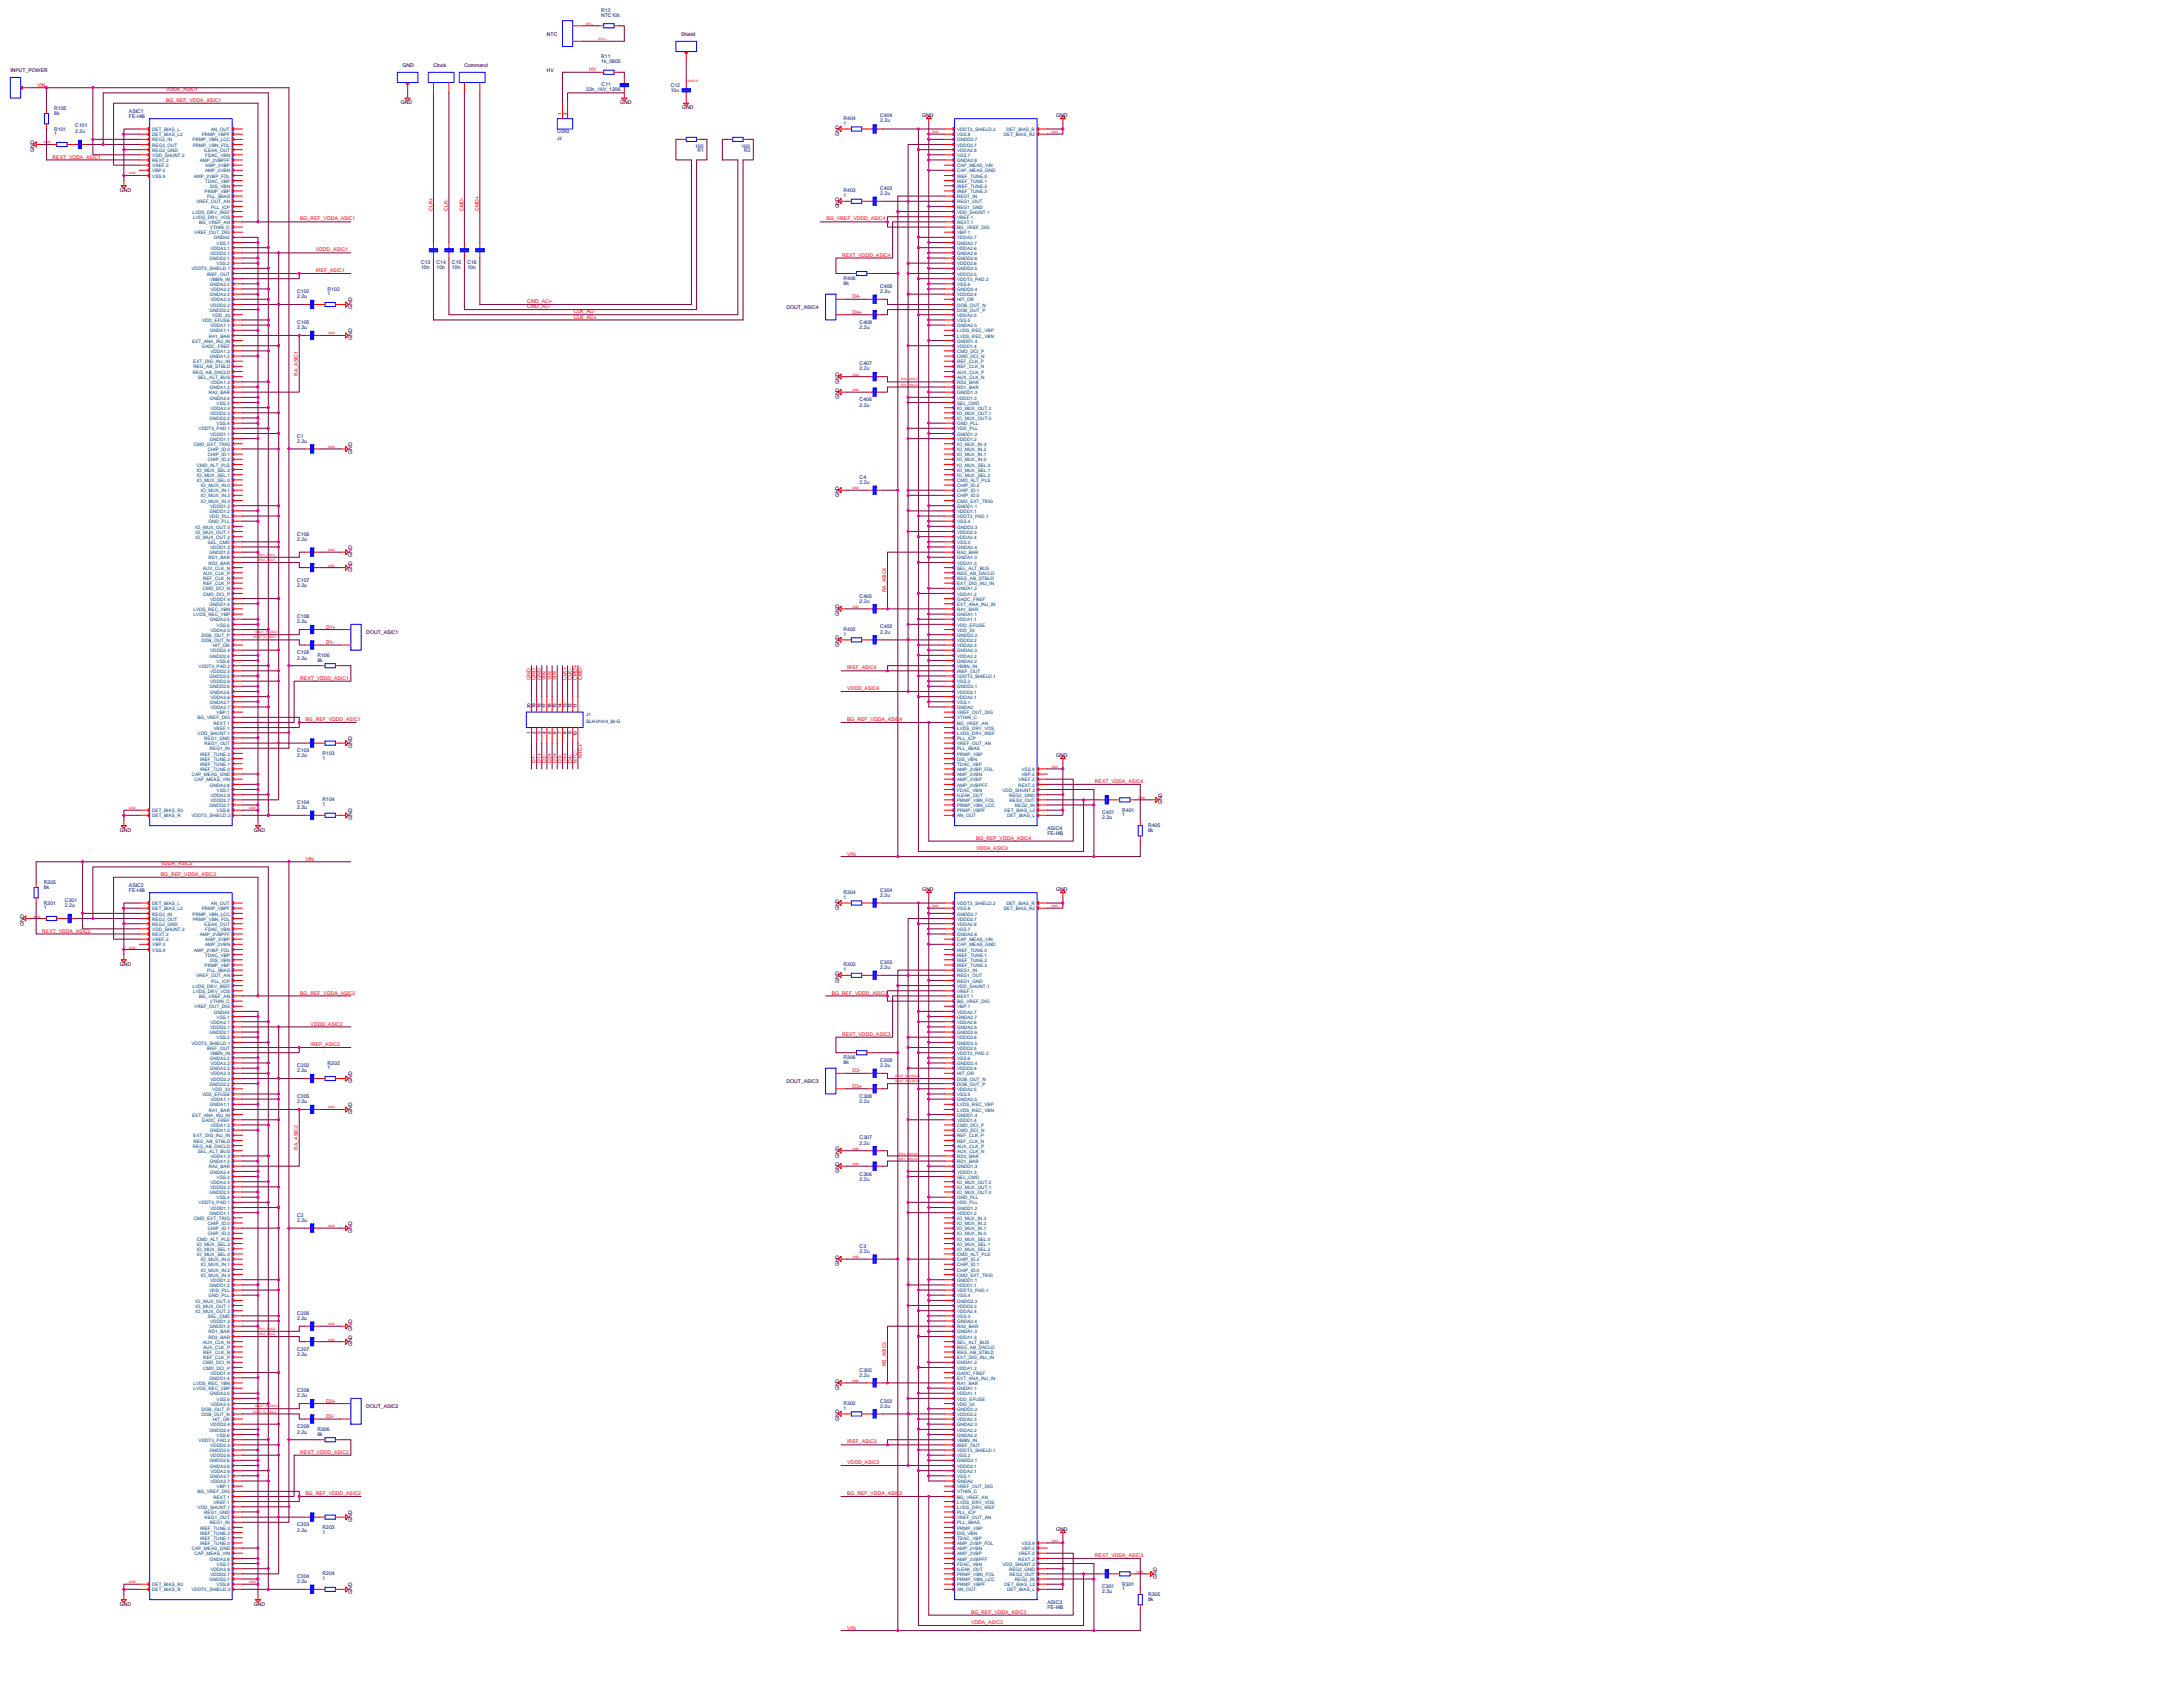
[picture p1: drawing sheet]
<svg xmlns="http://www.w3.org/2000/svg" width="559mm" height="432mm" viewBox="0 0 559 432" stroke-linecap="round" stroke-linejoin="round" font-family="sans-serif">
<defs><g id="words">
<g font-size="1.3" fill="#000080">
<text x="153.9" y="3">R12</text>
<text x="153.9" y="4.2">NTC10k</text>
<text x="153.9" y="14.9">R11</text>
<text x="153.9" y="16.1">1k_0805</text>
<text x="150.1" y="23.4">22n_1kV_1206</text>
<text x="154" y="22.1">C11</text>
<text x="171.7" y="22.3">C12</text>
<text x="171.7" y="23.6">10u</text>
<text x="13.9" y="28.1">R105</text>
<text x="13.9" y="29.3">8k</text>
<text x="33" y="28.9">ASIC1</text>
<text x="225.3" y="30">C404</text>
<text x="13.9" y="33.4">R101</text>
<text x="13.9" y="34.6">1</text>
<text x="19.3" y="32.6">C101</text>
<text x="19.3" y="34.1">2.2u</text>
<text x="33" y="30.2">FE-I4B</text>
<text x="215.9" y="30.8">R404</text>
<text x="215.9" y="32">1</text>
<text x="225.3" y="31.3">2.2u</text>
<text x="177.9" y="37.8">100</text>
<text x="178.6" y="39">R1</text>
<text x="189.8" y="37.8">100</text>
<text x="190.5" y="39">R2</text>
<text x="215.9" y="49.3">R403</text>
<text x="215.9" y="50.5">1</text>
<text x="225.3" y="48.6">C403</text>
<text x="225.3" y="49.9">2.2u</text>
<text x="107.8" y="67.5">C13</text>
<text x="107.8" y="68.8">10n</text>
<text x="111.7" y="67.5">C14</text>
<text x="111.7" y="68.8">10n</text>
<text x="115.7" y="67.5">C15</text>
<text x="115.7" y="68.8">10n</text>
<text x="119.7" y="67.5">C16</text>
<text x="119.7" y="68.8">10n</text>
<text x="215.9" y="71.7">R406</text>
<text x="76.1" y="75">C102</text>
<text x="76.1" y="76.3">2.2u</text>
<text x="83.9" y="74.4">R102</text>
<text x="83.9" y="75.5">1</text>
<text x="215.9" y="72.9">8k</text>
<text x="225.3" y="73.7">C409</text>
<text x="225.3" y="75">2.2u</text>
<text x="76.1" y="83">C105</text>
<text x="220" y="83">C408</text>
<text x="76.1" y="84.3">2.2u</text>
<text x="220" y="84.3">2.2u</text>
<text x="220" y="93.5">C407</text>
<text x="220" y="94.8">2.2u</text>
<text x="220" y="102.8">C406</text>
<text x="220" y="104.1">2.2u</text>
<text x="76.1" y="112">C1</text>
<text x="76.1" y="113.3">2.2u</text>
<text x="220" y="122.6">C4</text>
<text x="220" y="123.9">2.2u</text>
<text x="76.1" y="137.1">C106</text>
<text x="76.1" y="138.4">2.2u</text>
<text x="76.1" y="149">C107</text>
<text x="76.1" y="150.3">2.2u</text>
<text x="220" y="153">C405</text>
<text x="220" y="154.3">2.2u</text>
<text x="76.1" y="158.2">C108</text>
<text x="76.1" y="159.6">2.2u</text>
<text x="215.9" y="161.5">R402</text>
<text x="225.3" y="160.9">C402</text>
<text x="76.1" y="167.5">C109</text>
<text x="215.9" y="162.7">1</text>
<text x="225.3" y="162.2">2.2u</text>
<text x="76.1" y="168.8">2.2u</text>
<text x="81.2" y="168.1">R106</text>
<text x="81.2" y="169.3">8k</text>
<text x="76.1" y="192.6">C103</text>
<text x="76.1" y="193.9">2.2u</text>
<text x="82.5" y="193.2">R103</text>
<text x="82.5" y="194.4">1</text>
<text x="76.1" y="205.8">C104</text>
<text x="76.1" y="207.1">2.2u</text>
<text x="82.5" y="205.1">R104</text>
<text x="82.5" y="206.3">1</text>
<text x="282.1" y="208.4">C401</text>
<text x="282.1" y="209.7">2.2u</text>
<text x="287.3" y="207.8">R401</text>
<text x="287.3" y="209">1</text>
<text x="268.1" y="212.5">ASIC4</text>
<text x="268.1" y="213.8">FE-I4B</text>
<text x="293.9" y="211.7">R405</text>
<text x="293.9" y="212.9">8k</text>
<text x="11.2" y="226.3">R205</text>
<text x="11.2" y="227.4">8k</text>
<text x="33" y="227">ASIC2</text>
<text x="11.2" y="231.5">R201</text>
<text x="11.2" y="232.7">1</text>
<text x="16.6" y="230.9">C201</text>
<text x="16.6" y="232.2">2.2u</text>
<text x="33" y="228.4">FE-I4B</text>
<text x="215.9" y="228.9">R304</text>
<text x="215.9" y="230.1">1</text>
<text x="225.3" y="228.2">C304</text>
<text x="225.3" y="229.6">2.2u</text>
<text x="215.9" y="247.4">R303</text>
<text x="215.9" y="248.6">1</text>
<text x="225.3" y="246.7">C303</text>
<text x="225.3" y="248.1">2.2u</text>
<text x="76.1" y="273.1">C202</text>
<text x="76.1" y="274.5">2.2u</text>
<text x="83.9" y="272.5">R202</text>
<text x="83.9" y="273.7">1</text>
<text x="215.9" y="271.2">R306</text>
<text x="215.9" y="272.4">8k</text>
<text x="225.3" y="271.8">C309</text>
<text x="225.3" y="273.1">2.2u</text>
<text x="76.1" y="281.1">C205</text>
<text x="220" y="281.1">C308</text>
<text x="76.1" y="282.3">2.2u</text>
<text x="220" y="282.3">2.2u</text>
<text x="220" y="291.6">C307</text>
<text x="220" y="292.9">2.2u</text>
<text x="220" y="300.9">C306</text>
<text x="220" y="302.2">2.2u</text>
<text x="76.1" y="311.4">C2</text>
<text x="76.1" y="312.8">2.2u</text>
<text x="220" y="319.4">C3</text>
<text x="220" y="320.7">2.2u</text>
<text x="76.1" y="336.5">C206</text>
<text x="76.1" y="337.9">2.2u</text>
<text x="76.1" y="345.8">C207</text>
<text x="76.1" y="347.1">2.2u</text>
<text x="220" y="351.1">C305</text>
<text x="220" y="352.4">2.2u</text>
<text x="76.1" y="356.3">C208</text>
<text x="76.1" y="357.7">2.2u</text>
<text x="215.9" y="359.6">R302</text>
<text x="225.3" y="359">C302</text>
<text x="76.1" y="365.6">C209</text>
<text x="215.9" y="360.8">1</text>
<text x="225.3" y="360.3">2.2u</text>
<text x="76.1" y="366.9">2.2u</text>
<text x="81.2" y="366.2">R206</text>
<text x="81.2" y="367.5">8k</text>
<text x="76.1" y="390.7">C203</text>
<text x="76.1" y="392">2.2u</text>
<text x="82.5" y="391.4">R203</text>
<text x="82.5" y="392.5">1</text>
<text x="76.1" y="403.9">C204</text>
<text x="76.1" y="405.2">2.2u</text>
<text x="82.5" y="403.2">R204</text>
<text x="82.5" y="404.4">1</text>
<text x="282.1" y="406.5">C301</text>
<text x="282.1" y="407.9">2.2u</text>
<text x="287.3" y="405.9">R301</text>
<text x="287.3" y="407.1">1</text>
<text x="268.1" y="410.6">ASIC3</text>
<text x="268.1" y="411.9">FE-I4B</text>
<text x="293.9" y="408.5">R305</text>
<text x="293.9" y="409.7">8k</text>
</g>
<g font-size="1.3">
<text x="140" y="9.1">NTC</text>
<text x="174.3" y="9.1">Shield</text>
<text x="103" y="17">GND</text>
<text x="111" y="17">Clock</text>
<text x="118.9" y="17">Command</text>
<text x="2.6" y="18.4">INPUT_POWER</text>
<text x="140" y="18.4">HV</text>
<text x="102.6" y="26.7">GND</text>
<text x="158.7" y="26.7">GND</text>
<text x="174.6" y="28">GND</text>
<text x="236" y="29.8">GND</text>
<text x="270.4" y="29.8">GND</text>
<text x="214.8" y="34.9" transform="rotate(-90 214.8 34.9)">GND</text>
<text x="8.8" y="38.8" transform="rotate(-90 8.8 38.8)">GND</text>
<text x="30.6" y="49.1">GND</text>
<text x="214.8" y="53.4" transform="rotate(-90 214.8 53.4)">GND</text>
<text x="90.1" y="79.1" transform="rotate(-90 90.1 79.1)">GND</text>
<text x="201.3" y="79.1">DOUT_ASIC4</text>
<text x="90.1" y="87" transform="rotate(-90 90.1 87)">GND</text>
<text x="214.8" y="98.3" transform="rotate(-90 214.8 98.3)">GND</text>
<text x="214.8" y="102.2" transform="rotate(-90 214.8 102.2)">GND</text>
<text x="90.1" y="116.1" transform="rotate(-90 90.1 116.1)">GND</text>
<text x="214.8" y="127.3" transform="rotate(-90 214.8 127.3)">GND</text>
<text x="90.1" y="142.5" transform="rotate(-90 90.1 142.5)">GND</text>
<text x="90.1" y="146.5" transform="rotate(-90 90.1 146.5)">GND</text>
<text x="214.8" y="157.7" transform="rotate(-90 214.8 157.7)">GND</text>
<text x="93.8" y="162.3">DOUT_ASIC1</text>
<text x="214.8" y="165.6" transform="rotate(-90 214.8 165.6)">GND</text>
<text x="90.1" y="191.4" transform="rotate(-90 90.1 191.4)">GND</text>
<text x="270.4" y="193.6">GND</text>
<text x="90.1" y="209.9" transform="rotate(-90 90.1 209.9)">GND</text>
<text x="297.5" y="205.9" transform="rotate(-90 297.5 205.9)">GND</text>
<text x="30.6" y="212.9">GND</text>
<text x="65" y="212.9">GND</text>
<text x="236" y="228">GND</text>
<text x="270.4" y="228">GND</text>
<text x="214.8" y="233" transform="rotate(-90 214.8 233)">GND</text>
<text x="6.1" y="237" transform="rotate(-90 6.1 237)">GND</text>
<text x="30.6" y="247.2">GND</text>
<text x="214.8" y="251.5" transform="rotate(-90 214.8 251.5)">GND</text>
<text x="90.1" y="277.2" transform="rotate(-90 90.1 277.2)">GND</text>
<text x="201.3" y="277.2">DOUT_ASIC3</text>
<text x="90.1" y="285.2" transform="rotate(-90 90.1 285.2)">GND</text>
<text x="214.8" y="296.4" transform="rotate(-90 214.8 296.4)">GND</text>
<text x="214.8" y="300.4" transform="rotate(-90 214.8 300.4)">GND</text>
<text x="90.1" y="315.5" transform="rotate(-90 90.1 315.5)">GND</text>
<text x="214.8" y="324.1" transform="rotate(-90 214.8 324.1)">GND</text>
<text x="90.1" y="340.6" transform="rotate(-90 90.1 340.6)">GND</text>
<text x="90.1" y="344.6" transform="rotate(-90 90.1 344.6)">GND</text>
<text x="214.8" y="355.8" transform="rotate(-90 214.8 355.8)">GND</text>
<text x="93.8" y="360.4">DOUT_ASIC2</text>
<text x="214.8" y="363.7" transform="rotate(-90 214.8 363.7)">GND</text>
<text x="90.1" y="389.5" transform="rotate(-90 90.1 389.5)">GND</text>
<text x="270.4" y="391.8">GND</text>
<text x="90.1" y="408" transform="rotate(-90 90.1 408)">GND</text>
<text x="296.2" y="404" transform="rotate(-90 296.2 404)">GND</text>
<text x="30.6" y="411">GND</text>
<text x="65" y="411">GND</text>
</g>
<g font-size="1.3" fill="#f00">
<text x="9.5" y="22.2">VIN</text>
<text x="42.5" y="23.4">VDDA_ASIC1</text>
<text x="150.8" y="18.2">HV</text>
<text x="42.5" y="26.1">BG_REF_VDDA_ASIC1</text>
<text x="13.5" y="40.6">REXT_VDDA_ASIC1</text>
<text x="110.7" y="53.9" transform="rotate(-90 110.7 53.9)">CLK+</text>
<text x="114.7" y="53.9" transform="rotate(-90 114.7 53.9)">CLK-</text>
<text x="118.6" y="53.9" transform="rotate(-90 118.6 53.9)">CMD-</text>
<text x="122.6" y="53.9" transform="rotate(-90 122.6 53.9)">CMD+</text>
<text x="76.9" y="56.4">BG_REF_VDDA_ASIC1</text>
<text x="211.6" y="56.4">BG_VREF_VDDD_ASIC4</text>
<text x="80.8" y="64.4">VDDD_ASIC1</text>
<text x="215.5" y="65.7">REXT_VDDD_ASIC4</text>
<text x="80.8" y="69.6">IREF_ASIC1</text>
<text x="135" y="77.6">CMD_AC+</text>
<text x="218.2" y="76.3">D4-</text>
<text x="135" y="78.9">CMD_AC-</text>
<text x="146.9" y="80.2">CLK_AC-</text>
<text x="146.9" y="81.5">CLK_AC+</text>
<text x="218.2" y="80.3">D4+</text>
<text x="76.2" y="96.2" transform="rotate(-90 76.2 96.2)">RA_ASIC1</text>
<text x="226.8" y="151.6" transform="rotate(-90 226.8 151.6)">RA_ASIC4</text>
<text x="83.5" y="160.9">D1+</text>
<text x="83.5" y="164.8">D1-</text>
<text x="76.9" y="174">REXT_VDDD_ASIC1</text>
<text x="216.9" y="171.3">IREF_ASIC4</text>
<text x="135.8" y="174.1" transform="rotate(-90 135.8 174.1)">GND</text>
<text x="137.1" y="174.1" transform="rotate(-90 137.1 174.1)">GND</text>
<text x="138.4" y="174.1" transform="rotate(-90 138.4 174.1)">GND</text>
<text x="139.7" y="174.1" transform="rotate(-90 139.7 174.1)">VIN</text>
<text x="141.1" y="174.1" transform="rotate(-90 141.1 174.1)">VIN</text>
<text x="142.4" y="174.1" transform="rotate(-90 142.4 174.1)">VIN</text>
<text x="145" y="174.1" transform="rotate(-90 145 174.1)">CLK+</text>
<text x="146.3" y="174.1" transform="rotate(-90 146.3 174.1)">CLK-</text>
<text x="147.7" y="174.1" transform="rotate(-90 147.7 174.1)">CMD+</text>
<text x="149" y="174.1" transform="rotate(-90 149 174.1)">CMD-</text>
<text x="216.9" y="176.6">VDDD_ASIC4</text>
<text x="78.2" y="184.6">BG_REF_VDDD_ASIC1</text>
<text x="216.9" y="184.6">BG_REF_VDDA_ASIC4</text>
<text x="137.1" y="195.2" transform="rotate(-90 137.1 195.2)">D1-</text>
<text x="138.4" y="195.2" transform="rotate(-90 138.4 195.2)">D1+</text>
<text x="139.7" y="195.2" transform="rotate(-90 139.7 195.2)">D2-</text>
<text x="141.1" y="195.2" transform="rotate(-90 141.1 195.2)">D2+</text>
<text x="142.4" y="195.2" transform="rotate(-90 142.4 195.2)">D3+</text>
<text x="143.7" y="195.2" transform="rotate(-90 143.7 195.2)">D3-</text>
<text x="145" y="195.2" transform="rotate(-90 145 195.2)">D4+</text>
<text x="146.3" y="195.2" transform="rotate(-90 146.3 195.2)">D4-</text>
<text x="147.7" y="195.2" transform="rotate(-90 147.7 195.2)">NTC-</text>
<text x="149" y="193.9" transform="rotate(-90 149 193.9)">NTC+</text>
<text x="280.3" y="200.4">REXT_VDDA_ASIC4</text>
<text x="249.9" y="214.9">BG_REF_VDDA_ASIC4</text>
<text x="41.2" y="221.5">VDDA_ASIC2</text>
<text x="78.2" y="220.3">VIN</text>
<text x="216.9" y="219">VIN</text>
<text x="249.9" y="217.6">VDDA_ASIC4</text>
<text x="41.2" y="224.2">BG_REF_VDDA_ASIC2</text>
<text x="10.8" y="238.7">REXT_VDDA_ASIC2</text>
<text x="76.9" y="254.6">BG_REF_VDDA_ASIC2</text>
<text x="212.9" y="254.6">BG_REF_VDDD_ASIC3</text>
<text x="79.5" y="262.5">VDDD_ASIC2</text>
<text x="79.5" y="267.8">IREF_ASIC2</text>
<text x="215.5" y="265.1">REXT_VDDD_ASIC3</text>
<text x="218.2" y="274.5">D3-</text>
<text x="218.2" y="278.4">D3+</text>
<text x="76.2" y="294.3" transform="rotate(-90 76.2 294.3)">RA_ASIC2</text>
<text x="226.8" y="349.8" transform="rotate(-90 226.8 349.8)">RS_ASIC3</text>
<text x="83.5" y="359">D2+</text>
<text x="83.5" y="363">D2-</text>
<text x="216.9" y="369.5">IREF_ASIC3</text>
<text x="76.9" y="372.1">REXT_VDDD_ASIC2</text>
<text x="216.9" y="374.8">VDDD_ASIC3</text>
<text x="78.2" y="382.7">BG_REF_VDDD_ASIC2</text>
<text x="216.9" y="382.7">BG_REF_VDDA_ASIC3</text>
<text x="280.3" y="398.5">REXT_VDDA_ASIC3</text>
<text x="248.6" y="413">BG_REF_VDDA_ASIC3</text>
<text x="216.9" y="417.1">VIN</text>
<text x="248.6" y="415.7">VDDA_ASIC3</text>
</g>
<g font-size="1.2">
<text x="143.7" y="29.4" transform="rotate(-90 143.7 29.4)">1</text>
<text x="145" y="29.4" transform="rotate(-90 145 29.4)">2</text>
<text x="135.8" y="181.3" transform="rotate(-90 135.8 181.3)">20</text>
<text x="137.1" y="181.3" transform="rotate(-90 137.1 181.3)">19</text>
<text x="138.4" y="181.3" transform="rotate(-90 138.4 181.3)">18</text>
<text x="139.7" y="181.3" transform="rotate(-90 139.7 181.3)">17</text>
<text x="141.1" y="181.3" transform="rotate(-90 141.1 181.3)">16</text>
<text x="142.4" y="181.3" transform="rotate(-90 142.4 181.3)">15</text>
<text x="143.7" y="181.3" transform="rotate(-90 143.7 181.3)">14</text>
<text x="145" y="181.3" transform="rotate(-90 145 181.3)">13</text>
<text x="146.3" y="181.3" transform="rotate(-90 146.3 181.3)">12</text>
<text x="147.7" y="181.3" transform="rotate(-90 147.7 181.3)">11</text>
<text x="135.8" y="187.8" transform="rotate(-90 135.8 187.8)">1</text>
<text x="137.1" y="187.8" transform="rotate(-90 137.1 187.8)">2</text>
<text x="138.4" y="187.8" transform="rotate(-90 138.4 187.8)">3</text>
<text x="139.7" y="187.8" transform="rotate(-90 139.7 187.8)">4</text>
<text x="141.1" y="187.8" transform="rotate(-90 141.1 187.8)">5</text>
<text x="142.4" y="187.8" transform="rotate(-90 142.4 187.8)">6</text>
<text x="143.7" y="187.8" transform="rotate(-90 143.7 187.8)">7</text>
<text x="145" y="187.8" transform="rotate(-90 145 187.8)">8</text>
<text x="146.3" y="187.8" transform="rotate(-90 146.3 187.8)">9</text>
<text x="147.7" y="188.5" transform="rotate(-90 147.7 188.5)">10</text>
</g>
<g font-size="1.2" fill="#004080">
<text x="39" y="33.6">DET_BIAS_L</text>
<text x="39" y="34.9">DET_BIAS_L2</text>
<text x="51.6" y="34.9">PRMP_VBPF</text>
<text x="54" y="33.6">AN_OUT</text>
<text x="245" y="34.9">VSS.8</text>
<text x="245" y="33.6">VDDT3_SHIELD.2</text>
<text x="257" y="34.9">DET_BIAS_R2</text>
<text x="257.6" y="33.6">DET_BIAS_R</text>
<text x="39" y="36.2">REG2_IN</text>
<text x="39" y="37.5">REG2_OUT</text>
<text x="39" y="38.9">REG2_GND</text>
<text x="39" y="40.2">VDD_SHUNT.2</text>
<text x="39" y="41.5">REXT.2</text>
<text x="49.3" y="36.2">PRMP_VBN_LCC</text>
<text x="49.3" y="37.5">PRMP_VBN_FOL</text>
<text x="51.1" y="41.5">AMP_2VBPFF</text>
<text x="52.3" y="38.9">ILEAK_OUT</text>
<text x="52.5" y="40.2">FDAC_VBN</text>
<text x="245" y="41.5">GNDA2.8</text>
<text x="245" y="40.2">VSS.7</text>
<text x="245" y="38.9">VDDA2.8</text>
<text x="245" y="37.5">VDDD2.7</text>
<text x="245" y="36.2">GNDD2.7</text>
<text x="39" y="42.8">VREF.2</text>
<text x="39" y="44.1">VBP.2</text>
<text x="39" y="45.5">VSS.9</text>
<text x="49.6" y="45.5">AMP_2VBP_FOL</text>
<text x="52.5" y="44.1">AMP_2VBN</text>
<text x="52.6" y="42.8">AMP_2VBP</text>
<text x="52.6" y="46.8">TDAC_VBP</text>
<text x="245" y="46.8">IREF_TUNE.1</text>
<text x="245" y="45.5">IREF_TUNE.0</text>
<text x="245" y="44.1">CAP_MEAS_GND</text>
<text x="245" y="42.8">CAP_MEAS_VIN</text>
<text x="50.2" y="52.1">VREF_OUT_AN</text>
<text x="52.4" y="49.4">PRMP_VBP</text>
<text x="53" y="50.7">PLL_IBIAS</text>
<text x="53.8" y="48.1">DIS_VBN</text>
<text x="54.1" y="53.4">PLL_ICP</text>
<text x="245" y="53.4">REG1_GND</text>
<text x="245" y="52.1">REG1_OUT</text>
<text x="245" y="50.7">REG1_IN</text>
<text x="245" y="49.4">IREF_TUNE.3</text>
<text x="245" y="48.1">IREF_TUNE.2</text>
<text x="49.3" y="54.7">LVDS_DRV_IREF</text>
<text x="49.4" y="56">LVDS_DRV_VOS</text>
<text x="49.7" y="60">VREF_OUT_DIG</text>
<text x="51" y="57.3">BG_VREF_AN</text>
<text x="53.7" y="58.7">VTHIN_C</text>
<text x="245" y="60">VBP.1</text>
<text x="245" y="58.7">BG_VREF_DIG</text>
<text x="245" y="57.3">REXT.1</text>
<text x="245" y="56">VREF.1</text>
<text x="245" y="54.7">VDD_SHUNT.1</text>
<text x="53.8" y="65.3">VDDD2.1</text>
<text x="53.9" y="63.9">VDDA2.1</text>
<text x="54.7" y="61.3">GNDA2</text>
<text x="55.4" y="62.6">VSS.1</text>
<text x="245" y="65.3">GNDA2.6</text>
<text x="245" y="63.9">VDDA2.6</text>
<text x="245" y="62.6">GNDA2.7</text>
<text x="245" y="61.3">VDDA2.7</text>
<text x="49" y="69.2">VDDT3_SHIELD.1</text>
<text x="52.9" y="70.5">IREF_OUT</text>
<text x="53.7" y="66.6">GNDD2.1</text>
<text x="53.8" y="71.9">VBBN_IN</text>
<text x="55.4" y="67.9">VSS.2</text>
<text x="245" y="71.9">VDDT3_PAD.2</text>
<text x="245" y="70.5">VDDD2.5</text>
<text x="245" y="69.2">GNDD2.5</text>
<text x="245" y="67.9">VDDD2.6</text>
<text x="245" y="66.6">GNDD2.6</text>
<text x="53.7" y="73.2">GNDA2.2</text>
<text x="53.7" y="75.8">GNDA2.3</text>
<text x="53.9" y="74.5">VDDA2.2</text>
<text x="53.9" y="77.2">VDDA2.3</text>
<text x="245" y="77.2">HIT_OR</text>
<text x="245" y="75.8">VDDD2.4</text>
<text x="245" y="74.5">GNDD2.4</text>
<text x="245" y="73.2">VSS.6</text>
<text x="51.7" y="82.4">VDD_EFUSE</text>
<text x="53.7" y="79.8">GNDD2.2</text>
<text x="53.8" y="78.5">VDDD2.2</text>
<text x="53.9" y="83.8">VDDA1.1</text>
<text x="54.3" y="81.1">VDD_33</text>
<text x="245" y="83.8">GNDA2.5</text>
<text x="245" y="82.4">VSS.5</text>
<text x="245" y="81.1">VDDA2.5</text>
<text x="245" y="79.8">DOB_OUT_P</text>
<text x="245" y="78.5">DOB_OUT_N</text>
<text x="49.2" y="87.7">EXT_ANA_INJ_IN</text>
<text x="51.6" y="89">GADC_FREF</text>
<text x="53.4" y="86.4">RA1_BAR</text>
<text x="53.7" y="85.1">GNDA1.1</text>
<text x="245" y="89">VDDD1.4</text>
<text x="245" y="87.7">GNDD1.4</text>
<text x="245" y="86.4">LVDS_REC_VBN</text>
<text x="245" y="85.1">LVDS_REC_VBP</text>
<text x="49.4" y="95.7">REG_AB_DACLD</text>
<text x="49.5" y="93">EXT_DIG_INJ_IN</text>
<text x="49.5" y="94.3">REG_AB_STBLD</text>
<text x="53.7" y="91.7">GNDA1.2</text>
<text x="53.9" y="90.4">VDDA1.2</text>
<text x="245" y="95.7">AUX_CLK_P</text>
<text x="245" y="94.3">REF_CLK_N</text>
<text x="245" y="93">REF_CLK_P</text>
<text x="245" y="91.7">CMD_DCI_N</text>
<text x="245" y="90.4">CMD_DCI_P</text>
<text x="50.7" y="97">SEL_ALT_BUS</text>
<text x="53.4" y="100.9">RA2_BAR</text>
<text x="53.7" y="99.6">GNDA1.3</text>
<text x="53.9" y="98.3">VDDA1.3</text>
<text x="245" y="100.9">GNDD1.3</text>
<text x="245" y="99.6">RD1_BAR</text>
<text x="245" y="98.3">RD2_BAR</text>
<text x="245" y="97">AUX_CLK_N</text>
<text x="53.7" y="107.5">GNDD2.3</text>
<text x="53.7" y="102.3">GNDA2.4</text>
<text x="53.8" y="106.2">VDDD2.3</text>
<text x="53.9" y="104.9">VDDA2.4</text>
<text x="55.4" y="103.6">VSS.3</text>
<text x="245" y="107.5">IO_MUX_OUT.0</text>
<text x="245" y="106.2">IO_MUX_OUT.1</text>
<text x="245" y="104.9">IO_MUX_OUT.2</text>
<text x="245" y="103.6">SEL_CMD</text>
<text x="245" y="102.3">VDDD1.3</text>
<text x="50.8" y="110.2">VDDT3_PAD.1</text>
<text x="53.7" y="112.8">GNDD1.1</text>
<text x="53.8" y="111.5">VDDD1.1</text>
<text x="55.4" y="108.9">VSS.4</text>
<text x="245" y="112.8">VDDD1.2</text>
<text x="245" y="111.5">GNDD1.2</text>
<text x="245" y="110.2">VDD_PLL</text>
<text x="245" y="108.9">GND_PLL</text>
<text x="49.6" y="114.1">CMD_EXT_TRIG</text>
<text x="50.4" y="119.4">CMD_ALT_PLS</text>
<text x="53.2" y="115.5">CHIP_ID.0</text>
<text x="53.2" y="116.8">CHIP_ID.1</text>
<text x="53.2" y="118.1">CHIP_ID.2</text>
<text x="245" y="119.4">IO_MUX_SEL.0</text>
<text x="245" y="118.1">IO_MUX_IN.0</text>
<text x="245" y="116.8">IO_MUX_IN.1</text>
<text x="245" y="115.5">IO_MUX_IN.2</text>
<text x="245" y="114.1">IO_MUX_IN.3</text>
<text x="50.4" y="120.7">IO_MUX_SEL.2</text>
<text x="50.4" y="122.1">IO_MUX_SEL.1</text>
<text x="50.4" y="123.4">IO_MUX_SEL.0</text>
<text x="51.4" y="124.7">IO_MUX_IN.0</text>
<text x="245" y="124.7">CHIP_ID.2</text>
<text x="245" y="123.4">CMD_ALT_PLS</text>
<text x="245" y="122.1">IO_MUX_SEL.2</text>
<text x="245" y="120.7">IO_MUX_SEL.1</text>
<text x="51.4" y="126">IO_MUX_IN.1</text>
<text x="51.4" y="127.3">IO_MUX_IN.2</text>
<text x="51.4" y="128.7">IO_MUX_IN.3</text>
<text x="53.7" y="131.3">GNDD1.2</text>
<text x="53.8" y="130">VDDD1.2</text>
<text x="245" y="131.3">VDDD1.1</text>
<text x="245" y="130">GNDD1.1</text>
<text x="245" y="128.7">CMD_EXT_TRIG</text>
<text x="245" y="127.3">CHIP_ID.0</text>
<text x="245" y="126">CHIP_ID.1</text>
<text x="50.1" y="135.3">IO_MUX_OUT.0</text>
<text x="50.1" y="136.6">IO_MUX_OUT.1</text>
<text x="50.1" y="137.9">IO_MUX_OUT.2</text>
<text x="53.4" y="133.9">GND_PLL</text>
<text x="53.6" y="132.6">VDD_PLL</text>
<text x="245" y="137.9">VDDA2.4</text>
<text x="245" y="136.6">VDDD2.3</text>
<text x="245" y="135.3">GNDD2.3</text>
<text x="245" y="133.9">VSS.4</text>
<text x="245" y="132.6">VDDT3_PAD.1</text>
<text x="53.2" y="139.2">SEL_CMD</text>
<text x="53.4" y="143.2">RD1_BAR</text>
<text x="53.7" y="141.9">GNDD1.3</text>
<text x="53.8" y="140.5">VDDD1.3</text>
<text x="245" y="143.2">GNDA1.3</text>
<text x="245" y="141.9">RA2_BAR</text>
<text x="245" y="140.5">GNDA2.4</text>
<text x="245" y="139.2">VSS.3</text>
<text x="51.9" y="145.8">AUX_CLK_N</text>
<text x="52" y="147.2">AUX_CLK_P</text>
<text x="52" y="148.5">REF_CLK_N</text>
<text x="52" y="149.8">REF_CLK_P</text>
<text x="53.4" y="144.5">RD2_BAR</text>
<text x="245" y="149.8">EXT_DIG_INJ_IN</text>
<text x="245" y="148.5">REG_AB_STBLD</text>
<text x="245" y="147.2">REG_AB_DACLD</text>
<text x="245" y="145.8">SEL_ALT_BUS</text>
<text x="245" y="144.5">VDDA1.3</text>
<text x="51.9" y="151.1">CMD_DCI_N</text>
<text x="52" y="152.4">CMD_DCI_P</text>
<text x="53.7" y="155.1">GNDD1.4</text>
<text x="53.8" y="153.8">VDDD1.4</text>
<text x="245" y="155.1">EXT_ANA_INJ_IN</text>
<text x="245" y="153.8">GADC_FREF</text>
<text x="245" y="152.4">VDDA1.2</text>
<text x="245" y="151.1">GNDA1.2</text>
<text x="49.5" y="156.4">LVDS_REC_VBN</text>
<text x="49.6" y="157.7">LVDS_REC_VBP</text>
<text x="53.7" y="159">GNDA2.5</text>
<text x="53.9" y="161.7">VDDA2.5</text>
<text x="55.4" y="160.4">VSS.5</text>
<text x="245" y="161.7">VDD_33</text>
<text x="245" y="160.4">VDD_EFUSE</text>
<text x="245" y="159">VDDA1.1</text>
<text x="245" y="157.7">GNDA1.1</text>
<text x="245" y="156.4">RA1_BAR</text>
<text x="51.5" y="164.3">DOB_OUT_N</text>
<text x="51.6" y="163">DOB_OUT_P</text>
<text x="53.8" y="167">VDDD2.4</text>
<text x="54.4" y="165.7">HIT_OR</text>
<text x="245" y="167">GNDA2.3</text>
<text x="245" y="165.7">VDDA2.3</text>
<text x="245" y="164.3">VDDD2.2</text>
<text x="245" y="163">GNDD2.2</text>
<text x="50.8" y="170.9">VDDT3_PAD.2</text>
<text x="53.7" y="168.3">GNDD2.4</text>
<text x="53.7" y="173.6">GNDD2.5</text>
<text x="53.8" y="172.3">VDDD2.5</text>
<text x="55.4" y="169.6">VSS.6</text>
<text x="245" y="173.6">VDDT3_SHIELD.1</text>
<text x="245" y="172.3">IREF_OUT</text>
<text x="245" y="170.9">VBBN_IN</text>
<text x="245" y="169.6">GNDA2.2</text>
<text x="245" y="168.3">VDDA2.2</text>
<text x="53.7" y="176.2">GNDD2.6</text>
<text x="53.7" y="177.5">GNDA2.6</text>
<text x="53.8" y="174.9">VDDD2.6</text>
<text x="53.9" y="178.9">VDDA2.6</text>
<text x="245" y="178.9">VDDA2.1</text>
<text x="245" y="177.5">VDDD2.1</text>
<text x="245" y="176.2">GNDD2.1</text>
<text x="245" y="174.9">VSS.2</text>
<text x="50.5" y="184.1">BG_VREF_DIG</text>
<text x="53.7" y="180.2">GNDA2.7</text>
<text x="53.9" y="181.5">VDDA2.7</text>
<text x="54.6" y="185.5">REXT.1</text>
<text x="55.4" y="182.8">VBP.1</text>
<text x="245" y="185.5">BG_VREF_AN</text>
<text x="245" y="184.1">VTHIN_C</text>
<text x="245" y="182.8">VREF_OUT_DIG</text>
<text x="245" y="181.5">GNDA2</text>
<text x="245" y="180.2">VSS.1</text>
<text x="50.6" y="188.1">VDD_SHUNT.1</text>
<text x="52.3" y="189.4">REG1_GND</text>
<text x="52.4" y="190.8">REG1_OUT</text>
<text x="54.7" y="186.8">VREF.1</text>
<text x="245" y="190.8">VREF_OUT_AN</text>
<text x="245" y="189.4">PLL_ICP</text>
<text x="245" y="188.1">LVDS_DRV_IREF</text>
<text x="245" y="186.8">LVDS_DRV_VOS</text>
<text x="51.2" y="193.4">IREF_TUNE.3</text>
<text x="51.2" y="194.7">IREF_TUNE.2</text>
<text x="51.2" y="196">IREF_TUNE.1</text>
<text x="51.2" y="197.4">IREF_TUNE.0</text>
<text x="53.7" y="192.1">REG1_IN</text>
<text x="245" y="197.4">AMP_2VBP_FOL</text>
<text x="245" y="196">TDAC_VBP</text>
<text x="245" y="194.7">DIS_VBN</text>
<text x="245" y="193.4">PRMP_VBP</text>
<text x="245" y="192.1">PLL_IBIAS</text>
<text x="261.5" y="197.4">VSS.9</text>
<text x="49.1" y="198.7">CAP_MEAS_GND</text>
<text x="49.8" y="200">CAP_MEAS_VIN</text>
<text x="53.7" y="201.3">GNDA2.8</text>
<text x="53.9" y="204">VDDA2.8</text>
<text x="55.4" y="202.6">VSS.7</text>
<text x="245" y="204">ILEAK_OUT</text>
<text x="245" y="202.6">FDAC_VBN</text>
<text x="245" y="201.3">AMP_2VBPFF</text>
<text x="245" y="200">AMP_2VBP</text>
<text x="245" y="198.7">AMP_2VBN</text>
<text x="256.6" y="202.6">VDD_SHUNT.2</text>
<text x="258.3" y="204">REG2_GND</text>
<text x="260.7" y="201.3">REXT.2</text>
<text x="260.7" y="200">VREF.2</text>
<text x="261.5" y="198.7">VBP.2</text>
<text x="39" y="207.9">DET_BIAS_R2</text>
<text x="39" y="209.2">DET_BIAS_R</text>
<text x="49" y="209.2">VDDT3_SHIELD.2</text>
<text x="53.7" y="206.6">GNDD2.7</text>
<text x="53.8" y="205.3">VDDD2.7</text>
<text x="55.4" y="207.9">VSS.8</text>
<text x="245" y="209.2">AN_OUT</text>
<text x="245" y="207.9">PRMP_VBPF</text>
<text x="245" y="206.6">PRMP_VBN_LCC</text>
<text x="245" y="205.3">PRMP_VBN_FOL</text>
<text x="257.2" y="207.9">DET_BIAS_L2</text>
<text x="257.8" y="209.2">DET_BIAS_L</text>
<text x="258.4" y="205.3">REG2_OUT</text>
<text x="259.8" y="206.6">REG2_IN</text>
<text x="39" y="231.7">DET_BIAS_L</text>
<text x="39" y="233">DET_BIAS_L2</text>
<text x="51.6" y="233">PRMP_VBPF</text>
<text x="54" y="231.7">AN_OUT</text>
<text x="245" y="233">VSS.8</text>
<text x="245" y="231.7">VDDT3_SHIELD.2</text>
<text x="257" y="233">DET_BIAS_R2</text>
<text x="257.6" y="231.7">DET_BIAS_R</text>
<text x="39" y="234.3">REG2_IN</text>
<text x="39" y="235.6">REG2_OUT</text>
<text x="39" y="237">REG2_GND</text>
<text x="39" y="238.3">VDD_SHUNT.2</text>
<text x="39" y="239.6">REXT.2</text>
<text x="49.3" y="234.3">PRMP_VBN_LCC</text>
<text x="49.3" y="235.6">PRMP_VBN_FOL</text>
<text x="51.1" y="239.6">AMP_2VBPFF</text>
<text x="52.3" y="237">ILEAK_OUT</text>
<text x="52.5" y="238.3">FDAC_VBN</text>
<text x="245" y="239.6">GNDA2.8</text>
<text x="245" y="238.3">VSS.7</text>
<text x="245" y="237">VDDA2.8</text>
<text x="245" y="235.6">VDDD2.7</text>
<text x="245" y="234.3">GNDD2.7</text>
<text x="39" y="240.9">VREF.2</text>
<text x="39" y="242.3">VBP.2</text>
<text x="39" y="243.6">VSS.9</text>
<text x="49.6" y="243.6">AMP_2VBP_FOL</text>
<text x="52.5" y="242.3">AMP_2VBN</text>
<text x="52.6" y="240.9">AMP_2VBP</text>
<text x="52.6" y="244.9">TDAC_VBP</text>
<text x="245" y="244.9">IREF_TUNE.1</text>
<text x="245" y="243.6">IREF_TUNE.0</text>
<text x="245" y="242.3">CAP_MEAS_GND</text>
<text x="245" y="240.9">CAP_MEAS_VIN</text>
<text x="50.2" y="250.2">VREF_OUT_AN</text>
<text x="52.4" y="247.5">PRMP_VBP</text>
<text x="53" y="248.9">PLL_IBIAS</text>
<text x="53.8" y="246.2">DIS_VBN</text>
<text x="54.1" y="251.5">PLL_ICP</text>
<text x="245" y="251.5">REG1_GND</text>
<text x="245" y="250.2">REG1_OUT</text>
<text x="245" y="248.9">REG1_IN</text>
<text x="245" y="247.5">IREF_TUNE.3</text>
<text x="245" y="246.2">IREF_TUNE.2</text>
<text x="49.3" y="252.8">LVDS_DRV_IREF</text>
<text x="49.4" y="254.1">LVDS_DRV_VOS</text>
<text x="51" y="255.5">BG_VREF_AN</text>
<text x="53.7" y="256.8">VTHIN_C</text>
<text x="245" y="256.8">BG_VREF_DIG</text>
<text x="245" y="255.5">REXT.1</text>
<text x="245" y="254.1">VREF.1</text>
<text x="245" y="252.8">VDD_SHUNT.1</text>
<text x="49.7" y="258.1">VREF_OUT_DIG</text>
<text x="53.8" y="263.4">VDDD2.1</text>
<text x="53.9" y="262.1">VDDA2.1</text>
<text x="54.7" y="259.4">GNDA2</text>
<text x="55.4" y="260.8">VSS.1</text>
<text x="245" y="263.4">GNDA2.6</text>
<text x="245" y="262.1">VDDA2.6</text>
<text x="245" y="260.8">GNDA2.7</text>
<text x="245" y="259.4">VDDA2.7</text>
<text x="245" y="258.1">VBP.1</text>
<text x="49" y="267.4">VDDT3_SHIELD.1</text>
<text x="52.9" y="268.7">IREF_OUT</text>
<text x="53.7" y="264.7">GNDD2.1</text>
<text x="55.4" y="266">VSS.2</text>
<text x="245" y="268.7">VDDD2.5</text>
<text x="245" y="267.4">GNDD2.5</text>
<text x="245" y="266">VDDD2.6</text>
<text x="245" y="264.7">GNDD2.6</text>
<text x="53.7" y="271.3">GNDA2.2</text>
<text x="53.7" y="274">GNDA2.3</text>
<text x="53.8" y="270">VBBN_IN</text>
<text x="53.9" y="272.6">VDDA2.2</text>
<text x="53.9" y="275.3">VDDA2.3</text>
<text x="245" y="275.3">HIT_OR</text>
<text x="245" y="274">VDDD2.4</text>
<text x="245" y="272.6">GNDD2.4</text>
<text x="245" y="271.3">VSS.6</text>
<text x="245" y="270">VDDT3_PAD.2</text>
<text x="51.7" y="280.6">VDD_EFUSE</text>
<text x="53.7" y="277.9">GNDD2.2</text>
<text x="53.8" y="276.6">VDDD2.2</text>
<text x="53.9" y="281.9">VDDA1.1</text>
<text x="54.3" y="279.2">VDD_33</text>
<text x="245" y="281.9">GNDA2.5</text>
<text x="245" y="280.6">VSS.5</text>
<text x="245" y="279.2">VDDA2.5</text>
<text x="245" y="277.9">DOB_OUT_P</text>
<text x="245" y="276.6">DOB_OUT_N</text>
<text x="49.2" y="285.8">EXT_ANA_INJ_IN</text>
<text x="51.6" y="287.2">GADC_FREF</text>
<text x="53.4" y="284.5">RA1_BAR</text>
<text x="53.7" y="283.2">GNDA1.1</text>
<text x="245" y="287.2">VDDD1.4</text>
<text x="245" y="285.8">GNDD1.4</text>
<text x="245" y="284.5">LVDS_REC_VBN</text>
<text x="245" y="283.2">LVDS_REC_VBP</text>
<text x="49.4" y="293.8">REG_AB_DACLD</text>
<text x="49.5" y="291.1">EXT_DIG_INJ_IN</text>
<text x="49.5" y="292.4">REG_AB_STBLD</text>
<text x="53.7" y="289.8">GNDA1.2</text>
<text x="53.9" y="288.5">VDDA1.2</text>
<text x="245" y="293.8">AUX_CLK_P</text>
<text x="245" y="292.4">REF_CLK_N</text>
<text x="245" y="291.1">REF_CLK_P</text>
<text x="245" y="289.8">CMD_DCI_N</text>
<text x="245" y="288.5">CMD_DCI_P</text>
<text x="50.7" y="295.1">SEL_ALT_BUS</text>
<text x="53.4" y="299">RA2_BAR</text>
<text x="53.7" y="297.7">GNDA1.3</text>
<text x="53.9" y="296.4">VDDA1.3</text>
<text x="245" y="299">GNDD1.3</text>
<text x="245" y="297.7">RD1_BAR</text>
<text x="245" y="296.4">RD2_BAR</text>
<text x="245" y="295.1">AUX_CLK_N</text>
<text x="53.7" y="305.6">GNDD2.3</text>
<text x="53.7" y="300.4">GNDA2.4</text>
<text x="53.8" y="304.3">VDDD2.3</text>
<text x="53.9" y="303">VDDA2.4</text>
<text x="55.4" y="301.7">VSS.3</text>
<text x="245" y="305.6">IO_MUX_OUT.0</text>
<text x="245" y="304.3">IO_MUX_OUT.1</text>
<text x="245" y="303">IO_MUX_OUT.2</text>
<text x="245" y="301.7">SEL_CMD</text>
<text x="245" y="300.4">VDDD1.3</text>
<text x="50.8" y="308.3">VDDT3_PAD.1</text>
<text x="53.7" y="310.9">GNDD1.1</text>
<text x="53.8" y="309.6">VDDD1.1</text>
<text x="55.4" y="307">VSS.4</text>
<text x="245" y="310.9">VDDD1.2</text>
<text x="245" y="309.6">GNDD1.2</text>
<text x="245" y="308.3">VDD_PLL</text>
<text x="245" y="307">GND_PLL</text>
<text x="49.6" y="312.3">CMD_EXT_TRIG</text>
<text x="50.4" y="317.5">CMD_ALT_PLS</text>
<text x="53.2" y="313.6">CHIP_ID.0</text>
<text x="53.2" y="314.9">CHIP_ID.1</text>
<text x="53.2" y="316.2">CHIP_ID.2</text>
<text x="245" y="317.5">IO_MUX_SEL.0</text>
<text x="245" y="316.2">IO_MUX_IN.0</text>
<text x="245" y="314.9">IO_MUX_IN.1</text>
<text x="245" y="313.6">IO_MUX_IN.2</text>
<text x="245" y="312.3">IO_MUX_IN.3</text>
<text x="50.4" y="318.9">IO_MUX_SEL.2</text>
<text x="50.4" y="320.2">IO_MUX_SEL.1</text>
<text x="50.4" y="321.5">IO_MUX_SEL.0</text>
<text x="51.4" y="322.8">IO_MUX_IN.0</text>
<text x="245" y="322.8">CHIP_ID.2</text>
<text x="245" y="321.5">CMD_ALT_PLS</text>
<text x="245" y="320.2">IO_MUX_SEL.2</text>
<text x="245" y="318.9">IO_MUX_SEL.1</text>
<text x="51.4" y="324.1">IO_MUX_IN.1</text>
<text x="51.4" y="325.5">IO_MUX_IN.2</text>
<text x="51.4" y="326.8">IO_MUX_IN.3</text>
<text x="53.7" y="329.4">GNDD1.2</text>
<text x="53.8" y="328.1">VDDD1.2</text>
<text x="245" y="329.4">VDDD1.1</text>
<text x="245" y="328.1">GNDD1.1</text>
<text x="245" y="326.8">CMD_EXT_TRIG</text>
<text x="245" y="325.5">CHIP_ID.0</text>
<text x="245" y="324.1">CHIP_ID.1</text>
<text x="50.1" y="333.4">IO_MUX_OUT.0</text>
<text x="50.1" y="334.7">IO_MUX_OUT.1</text>
<text x="53.4" y="332.1">GND_PLL</text>
<text x="53.6" y="330.8">VDD_PLL</text>
<text x="245" y="334.7">VDDD2.3</text>
<text x="245" y="333.4">GNDD2.3</text>
<text x="245" y="332.1">VSS.4</text>
<text x="245" y="330.8">VDDT3_PAD.1</text>
<text x="50.1" y="336">IO_MUX_OUT.2</text>
<text x="53.2" y="337.4">SEL_CMD</text>
<text x="53.4" y="341.3">RD1_BAR</text>
<text x="53.7" y="340">GNDD1.3</text>
<text x="53.8" y="338.7">VDDD1.3</text>
<text x="245" y="341.3">GNDA1.3</text>
<text x="245" y="340">RA2_BAR</text>
<text x="245" y="338.7">GNDA2.4</text>
<text x="245" y="337.4">VSS.3</text>
<text x="245" y="336">VDDA2.4</text>
<text x="51.9" y="344">AUX_CLK_N</text>
<text x="52" y="345.3">AUX_CLK_P</text>
<text x="52" y="346.6">REF_CLK_N</text>
<text x="52" y="347.9">REF_CLK_P</text>
<text x="53.4" y="342.6">RD2_BAR</text>
<text x="245" y="347.9">EXT_DIG_INJ_IN</text>
<text x="245" y="346.6">REG_AB_STBLD</text>
<text x="245" y="345.3">REG_AB_DACLD</text>
<text x="245" y="344">SEL_ALT_BUS</text>
<text x="245" y="342.6">VDDA1.3</text>
<text x="51.9" y="349.2">CMD_DCI_N</text>
<text x="52" y="350.6">CMD_DCI_P</text>
<text x="53.7" y="353.2">GNDD1.4</text>
<text x="53.8" y="351.9">VDDD1.4</text>
<text x="245" y="353.2">EXT_ANA_INJ_IN</text>
<text x="245" y="351.9">GADC_FREF</text>
<text x="245" y="350.6">VDDA1.2</text>
<text x="245" y="349.2">GNDA1.2</text>
<text x="49.5" y="354.5">LVDS_REC_VBN</text>
<text x="49.6" y="355.9">LVDS_REC_VBP</text>
<text x="53.7" y="357.2">GNDA2.5</text>
<text x="53.9" y="359.8">VDDA2.5</text>
<text x="55.4" y="358.5">VSS.5</text>
<text x="245" y="359.8">VDD_33</text>
<text x="245" y="358.5">VDD_EFUSE</text>
<text x="245" y="357.2">VDDA1.1</text>
<text x="245" y="355.9">GNDA1.1</text>
<text x="245" y="354.5">RA1_BAR</text>
<text x="51.5" y="362.5">DOB_OUT_N</text>
<text x="51.6" y="361.1">DOB_OUT_P</text>
<text x="53.8" y="365.1">VDDD2.4</text>
<text x="54.4" y="363.8">HIT_OR</text>
<text x="245" y="365.1">GNDA2.3</text>
<text x="245" y="363.8">VDDA2.3</text>
<text x="245" y="362.5">VDDD2.2</text>
<text x="245" y="361.1">GNDD2.2</text>
<text x="50.8" y="369.1">VDDT3_PAD.2</text>
<text x="53.7" y="366.4">GNDD2.4</text>
<text x="53.7" y="371.7">GNDD2.5</text>
<text x="53.8" y="370.4">VDDD2.5</text>
<text x="55.4" y="367.7">VSS.6</text>
<text x="245" y="371.7">VDDT3_SHIELD.1</text>
<text x="245" y="370.4">IREF_OUT</text>
<text x="245" y="369.1">VBBN_IN</text>
<text x="245" y="367.7">GNDA2.2</text>
<text x="245" y="366.4">VDDA2.2</text>
<text x="53.7" y="374.3">GNDD2.6</text>
<text x="53.7" y="375.7">GNDA2.6</text>
<text x="53.8" y="373">VDDD2.6</text>
<text x="53.9" y="377">VDDA2.6</text>
<text x="245" y="377">VDDA2.1</text>
<text x="245" y="375.7">VDDD2.1</text>
<text x="245" y="374.3">GNDD2.1</text>
<text x="245" y="373">VSS.2</text>
<text x="50.5" y="382.3">BG_VREF_DIG</text>
<text x="53.7" y="378.3">GNDA2.7</text>
<text x="53.9" y="379.6">VDDA2.7</text>
<text x="54.6" y="383.6">REXT.1</text>
<text x="55.4" y="380.9">VBP.1</text>
<text x="245" y="383.6">BG_VREF_AN</text>
<text x="245" y="382.3">VTHIN_C</text>
<text x="245" y="380.9">VREF_OUT_DIG</text>
<text x="245" y="379.6">GNDA2</text>
<text x="245" y="378.3">VSS.1</text>
<text x="50.6" y="386.2">VDD_SHUNT.1</text>
<text x="52.3" y="387.5">REG1_GND</text>
<text x="52.4" y="388.9">REG1_OUT</text>
<text x="54.7" y="384.9">VREF.1</text>
<text x="245" y="388.9">VREF_OUT_AN</text>
<text x="245" y="387.5">PLL_ICP</text>
<text x="245" y="386.2">LVDS_DRV_IREF</text>
<text x="245" y="384.9">LVDS_DRV_VOS</text>
<text x="51.2" y="391.5">IREF_TUNE.3</text>
<text x="51.2" y="392.8">IREF_TUNE.2</text>
<text x="51.2" y="394.1">IREF_TUNE.1</text>
<text x="51.2" y="395.5">IREF_TUNE.0</text>
<text x="53.7" y="390.2">REG1_IN</text>
<text x="245" y="395.5">AMP_2VBP_FOL</text>
<text x="245" y="394.1">TDAC_VBP</text>
<text x="245" y="392.8">DIS_VBN</text>
<text x="245" y="391.5">PRMP_VBP</text>
<text x="245" y="390.2">PLL_IBIAS</text>
<text x="261.5" y="395.5">VSS.9</text>
<text x="49.1" y="396.8">CAP_MEAS_GND</text>
<text x="49.8" y="398.1">CAP_MEAS_VIN</text>
<text x="53.7" y="399.4">GNDA2.8</text>
<text x="55.4" y="400.7">VSS.7</text>
<text x="245" y="400.7">FDAC_VBN</text>
<text x="245" y="399.4">AMP_2VBPFF</text>
<text x="245" y="398.1">AMP_2VBP</text>
<text x="245" y="396.8">AMP_2VBN</text>
<text x="256.6" y="400.7">VDD_SHUNT.2</text>
<text x="260.7" y="399.4">REXT.2</text>
<text x="260.7" y="398.1">VREF.2</text>
<text x="261.5" y="396.8">VBP.2</text>
<text x="39" y="406">DET_BIAS_R2</text>
<text x="39" y="407.4">DET_BIAS_R</text>
<text x="49" y="407.4">VDDT3_SHIELD.2</text>
<text x="53.7" y="404.7">GNDD2.7</text>
<text x="53.8" y="403.4">VDDD2.7</text>
<text x="53.9" y="402.1">VDDA2.8</text>
<text x="55.4" y="406">VSS.8</text>
<text x="245" y="407.4">AN_OUT</text>
<text x="245" y="406">PRMP_VBPF</text>
<text x="245" y="404.7">PRMP_VBN_LCC</text>
<text x="245" y="403.4">PRMP_VBN_FOL</text>
<text x="245" y="402.1">ILEAK_OUT</text>
<text x="257.2" y="406">DET_BIAS_L2</text>
<text x="257.8" y="407.4">DET_BIAS_L</text>
<text x="258.3" y="402.1">REG2_GND</text>
<text x="258.4" y="403.4">REG2_OUT</text>
<text x="259.8" y="404.7">REG2_IN</text>
</g>
<g font-size="1.2" fill="#000080">
<text x="142.6" y="35.7">J2</text>
<text x="142.6" y="34.1">CON2</text>
<text x="150.1" y="183.4">J1</text>
<text x="150.1" y="185">SLH-010-0_50-G</text>
</g>
<g font-size=".8" fill="#f00">
<text x="150" y="6.3">NTC-</text>
<text x="153.2" y="10.3">NTC+</text>
<text x="175.9" y="20.9">SHIELD</text>
<text x="238.5" y="34.1">GND</text>
<text x="269.2" y="34.1">GND</text>
<text x="11.2" y="36.7">GND</text>
<text x="33" y="44.7">GND</text>
<text x="84" y="85.6">GND</text>
<text x="218.2" y="100.1">GND</text>
<text x="218.2" y="96.2">GND</text>
<text x="230.6" y="97.4">RD2_ASIC3</text>
<text x="230.6" y="98.7">RD1_ASIC3</text>
<text x="84" y="114.7">GND</text>
<text x="218.2" y="125.2">GND</text>
<text x="66.3" y="143.6">RD2_ASIC1</text>
<text x="66.3" y="142.3">RD1_ASIC1</text>
<text x="84" y="141.1">GND</text>
<text x="84" y="145">GND</text>
<text x="218.2" y="155.6">GND</text>
<text x="64.8" y="163.4">DOUT_N_ASIC1</text>
<text x="65.4" y="162.1">DOUT_P_ASIC1</text>
<text x="269.2" y="196.6">GND</text>
<text x="33" y="207.1">GND</text>
<text x="63.8" y="207.1">GND</text>
<text x="291.5" y="204.5">GND</text>
<text x="238.5" y="232.2">GND</text>
<text x="269.2" y="232.2">GND</text>
<text x="8.6" y="234.8">GND</text>
<text x="33" y="242.8">GND</text>
<text x="229.2" y="275.7">DOUT_N_ASIC34</text>
<text x="229.2" y="277">DOUT_P_ASIC34</text>
<text x="84" y="283.7">GND</text>
<text x="218.2" y="298.2">GND</text>
<text x="218.2" y="294.3">GND</text>
<text x="230.2" y="295.5">RD2_ASIC34</text>
<text x="230.2" y="296.8">RD1_ASIC34</text>
<text x="84" y="314.1">GND</text>
<text x="218.2" y="322">GND</text>
<text x="66.3" y="340.4">RD1_ASIC2</text>
<text x="66.3" y="341.7">RD2_ASIC2</text>
<text x="84" y="339.2">GND</text>
<text x="84" y="343.2">GND</text>
<text x="218.2" y="353.7">GND</text>
<text x="64.8" y="361.5">DOUT_N_ASIC2</text>
<text x="65.4" y="360.2">DOUT_P_ASIC2</text>
<text x="269.2" y="394.7">GND</text>
<text x="33" y="405.2">GND</text>
<text x="63.8" y="405.2">GND</text>
<text x="291" y="402.6">GND</text>
</g>
</g></defs>
<g fill="none" stroke="#f00" stroke-width=".26">
<path d="M146.6 6.6h2.6M146.6 10.6h2.6M153.2 18.5h1.3M153.2 6.6h1.3M157.2 18.5h1.3M157.2 6.6h1.3M159.8 19.8v1.3M175.7 13.2v2.7M5.3 22.5h2.6M9.2 36.3v1.3l-.6-.6zM9.2 37h1.4M11.9 31.7v1.3"/>
<path d="M11.9 27.7v1.4M13.2 37h1.3M17.2 37h2.6M21.1 37h1.4M35.7 33h2.6M35.7 34.3h2.6M35.7 35.7h2.6M35.7 37h2.6M35.7 38.3h2.6M35.7 39.6h2.6M59.4 33h2.7M59.4 34.3h2.7"/>
<path d="M59.4 35.7h2.7M59.4 37h2.7M59.4 38.3h2.7M59.4 39.6h2.7M103.7 25.1h1.3l-.6 .7zM104.4 21.1v4M111 21.1v2.7M114.9 21.1v2.7M118.9 21.1v2.7M122.8 21.1v2.7M144 26.4v4M145.3 26.4v4"/>
<path d="M159.2 25.1h1.3l-.7 .7zM159.8 22.5v2.6M174.3 35.7h1.4M175 26.4h1.3l-.6 .7zM175.7 23.8v2.6M175.7 21.1v1.4M178.3 35.7h1.3M186.2 35.7h1.4M190.2 35.7h1.3M215.3 32.4v1.3l-.7-.7zM215.3 33h2.6M220.6 33h2.6"/>
<path d="M224.5 33h1.3M237.1 30.4l.6-.7 .7 .7zM237.7 30.4v1.3M241.7 39.6h2.6M241.7 38.3h2.6M241.7 37h2.6M241.7 35.7h2.6M241.7 34.3h2.6M241.7 33h2.6M265.5 34.3h2.6M265.5 33h2.6M271.4 30.4l.7-.7 .7 .7z"/>
<path d="M272.1 30.4v1.3M31 47.5h1.4l-.7 .7zM31.7 46.2v1.3M35.7 40.9h2.6M35.7 42.3h2.6M35.7 43.6h2.6M35.7 44.9h2.6M59.4 40.9h2.7M59.4 42.3h2.7M59.4 43.6h2.7M59.4 44.9h2.7M59.4 46.2h2.7"/>
<path d="M59.4 47.5h2.7M59.4 48.9h2.7M59.4 50.2h2.7M59.4 51.5h2.7M59.4 52.8h2.7M59.4 54.1h2.7M59.4 55.5h2.7M59.4 56.8h2.7M59.4 58.1h2.7M59.4 59.4h2.7M215.3 50.8v1.4l-.7-.7zM215.3 51.5h2.6"/>
<path d="M220.6 51.5h2.6M224.5 51.5h1.3M241.7 59.4h2.6M241.7 58.1h2.6M241.7 56.8h2.6M241.7 55.5h2.6M241.7 54.1h2.6M241.7 52.8h2.6M241.7 51.5h2.6M241.7 50.2h2.6M241.7 48.9h2.6M241.7 47.5h2.6"/>
<path d="M241.7 46.2h2.6M241.7 44.9h2.6M241.7 43.6h2.6M241.7 42.3h2.6M241.7 40.9h2.6M59.4 60.7h2.7M59.4 62.1h2.7M59.4 63.4h2.7M59.4 64.7h2.7M59.4 66h2.7M59.4 67.4h2.7M59.4 68.7h2.7"/>
<path d="M59.4 70h2.7M59.4 71.3h2.7M59.4 72.6h2.7M59.4 74h2.7M59.4 75.3h2.7M59.4 76.6h2.7M59.4 77.9h2.7M59.4 79.2h2.7M77.9 77.9h1.3M80.6 77.9h2.6M85.9 77.9h2.6M88.5 77.3l.7 .6-.7 .7z"/>
<path d="M111 64.7v1.3M111 62.1v1.3M114.9 64.7v1.3M114.9 62.1v1.3M118.9 64.7v1.3M118.9 62.1v1.3M122.8 64.7v1.3M122.8 62.1v1.3M214 76.6h2.6M217.9 70h1.3M221.9 70h1.3M221.9 76.6h1.3"/>
<path d="M224.5 76.6h1.3M241.7 79.2h2.6M241.7 77.9h2.6M241.7 76.6h2.6M241.7 75.3h2.6M241.7 74h2.6M241.7 72.6h2.6M241.7 71.3h2.6M241.7 70h2.6M241.7 68.7h2.6M241.7 67.4h2.6M241.7 66h2.6"/>
<path d="M241.7 64.7h2.6M241.7 63.4h2.6M241.7 62.1h2.6M241.7 60.7h2.6M59.4 80.6h2.7M59.4 81.9h2.7M59.4 83.2h2.7M59.4 84.5h2.7M59.4 85.9h2.7M59.4 87.2h2.7M59.4 88.5h2.7M59.4 89.8h2.7"/>
<path d="M59.4 91.1h2.7M59.4 92.5h2.7M59.4 93.8h2.7M59.4 95.1h2.7M59.4 96.4h2.7M59.4 97.7h2.7M59.4 99.1h2.7M77.9 85.9h1.3M80.6 85.9h1.3M87.2 85.9h1.3M88.5 85.2l.7 .7-.7 .6zM214 80.6h2.6"/>
<path d="M215.3 99.7v1.3l-.7-.6zM215.3 95.8v1.3l-.7-.7zM215.3 96.4h1.3M221.9 96.4h1.3M221.9 80.6h1.3M224.5 96.4h1.3M224.5 80.6h1.3M241.7 99.1h2.6M241.7 97.7h2.6M241.7 96.4h2.6M241.7 95.1h2.6M241.7 93.8h2.6"/>
<path d="M241.7 92.5h2.6M241.7 91.1h2.6M241.7 89.8h2.6M241.7 88.5h2.6M241.7 87.2h2.6M241.7 85.9h2.6M241.7 84.5h2.6M241.7 83.2h2.6M241.7 81.9h2.6M241.7 80.6h2.6M59.4 100.4h2.7M59.4 101.7h2.7"/>
<path d="M59.4 103h2.7M59.4 104.4h2.7M59.4 105.7h2.7M59.4 107h2.7M59.4 108.3h2.7M59.4 109.6h2.7M59.4 111h2.7M59.4 112.3h2.7M59.4 113.6h2.7M59.4 114.9h2.7M59.4 116.2h2.7M59.4 117.6h2.7"/>
<path d="M59.4 118.9h2.7M77.9 114.9h1.3M80.6 114.9h1.3M87.2 114.9h1.3M88.5 114.3l.7 .6-.7 .7zM215.3 100.4h1.3M221.9 100.4h1.3M224.5 100.4h1.3M241.7 118.9h2.6M241.7 117.6h2.6M241.7 116.2h2.6M241.7 114.9h2.6"/>
<path d="M241.7 113.6h2.6M241.7 112.3h2.6M241.7 111h2.6M241.7 109.6h2.6M241.7 108.3h2.6M241.7 107h2.6M241.7 105.7h2.6M241.7 104.4h2.6M241.7 103h2.6M241.7 101.7h2.6M241.7 100.4h2.6M59.4 120.2h2.7"/>
<path d="M59.4 121.5h2.7M59.4 122.8h2.7M59.4 124.2h2.7M59.4 125.5h2.7M59.4 126.8h2.7M59.4 128.1h2.7M59.4 129.4h2.7M59.4 130.8h2.7M59.4 132.1h2.7M59.4 133.4h2.7M59.4 134.7h2.7M59.4 136h2.7"/>
<path d="M59.4 137.4h2.7M59.4 138.7h2.7M59.4 140h2.7M215.3 124.8v1.3l-.7-.6zM215.3 125.5h1.3M221.9 125.5h1.3M224.5 125.5h1.3M241.7 140h2.6M241.7 138.7h2.6M241.7 137.4h2.6M241.7 136h2.6M241.7 134.7h2.6"/>
<path d="M241.7 133.4h2.6M241.7 132.1h2.6M241.7 130.8h2.6M241.7 129.4h2.6M241.7 128.1h2.6M241.7 126.8h2.6M241.7 125.5h2.6M241.7 124.2h2.6M241.7 122.8h2.6M241.7 121.5h2.6M241.7 120.2h2.6M59.4 141.3h2.7"/>
<path d="M59.4 142.6h2.7M59.4 144h2.7M59.4 145.3h2.7M59.4 146.6h2.7M59.4 147.9h2.7M59.4 149.2h2.7M59.4 150.6h2.7M59.4 151.9h2.7M59.4 153.2h2.7M59.4 154.5h2.7M59.4 155.9h2.7M59.4 157.2h2.7"/>
<path d="M59.4 158.5h2.7M59.4 159.8h2.7M77.9 141.3h1.3M77.9 145.3h1.3M80.6 141.3h1.3M80.6 145.3h1.3M87.2 141.3h1.3M87.2 145.3h1.3M88.5 140.7l.7 .6-.7 .7zM88.5 144.6l.7 .7-.7 .6zM215.3 155.2v1.3l-.7-.6zM215.3 155.9h1.3"/>
<path d="M221.9 155.9h1.3M224.5 155.9h1.3M241.7 159.8h2.6M241.7 158.5h2.6M241.7 157.2h2.6M241.7 155.9h2.6M241.7 154.5h2.6M241.7 153.2h2.6M241.7 151.9h2.6M241.7 150.6h2.6M241.7 149.2h2.6M241.7 147.9h2.6"/>
<path d="M241.7 146.6h2.6M241.7 145.3h2.6M241.7 144h2.6M241.7 142.6h2.6M241.7 141.3h2.6M59.4 161.1h2.7M59.4 162.5h2.7M59.4 163.8h2.7M59.4 165.1h2.7M59.4 166.4h2.7M59.4 167.7h2.7M59.4 169.1h2.7"/>
<path d="M59.4 170.4h2.7M59.4 171.7h2.7M59.4 173h2.7M59.4 174.3h2.7M59.4 175.7h2.7M59.4 177h2.7M59.4 178.3h2.7M59.4 179.6h2.7M77.9 161.1h1.3M77.9 165.1h1.3M80.6 161.1h1.3M80.6 165.1h1.3"/>
<path d="M81.9 170.4h1.3M85.9 170.4h1.3M87.2 165.1h2.6M87.2 161.1h2.6M136 178.3v4M137.4 178.3v4M138.7 178.3v4M140 178.3v4M141.3 178.3v4M142.6 178.3v4M144 178.3v4M145.3 178.3v4"/>
<path d="M146.6 178.3v4M147.9 178.3v4M215.3 163.1v1.3l-.7-.6zM215.3 163.8h2.6M220.6 163.8h2.6M224.5 163.8h1.3M241.7 179.6h2.6M241.7 178.3h2.6M241.7 177h2.6M241.7 175.7h2.6M241.7 174.3h2.6M241.7 173h2.6"/>
<path d="M241.7 171.7h2.6M241.7 170.4h2.6M241.7 169.1h2.6M241.7 167.7h2.6M241.7 166.4h2.6M241.7 165.1h2.6M241.7 163.8h2.6M241.7 162.5h2.6M241.7 161.1h2.6M59.4 181h2.7M59.4 182.3h2.7M59.4 183.6h2.7"/>
<path d="M59.4 184.9h2.7M59.4 186.2h2.7M59.4 187.6h2.7M59.4 188.9h2.7M59.4 190.2h2.7M59.4 191.5h2.7M59.4 192.8h2.7M59.4 194.2h2.7M59.4 195.5h2.7M59.4 196.8h2.7M59.4 198.1h2.7M59.4 199.4h2.7"/>
<path d="M77.9 190.2h1.3M80.6 190.2h2.6M85.9 190.2h2.6M88.5 189.5l.7 .7-.7 .7zM136 186.2v4M137.4 186.2v4M138.7 186.2v4M140 186.2v4M141.3 186.2v4M142.6 186.2v4M144 186.2v4M145.3 186.2v4"/>
<path d="M146.6 186.2v4M147.9 186.2v4M241.7 199.4h2.6M241.7 198.1h2.6M241.7 196.8h2.6M241.7 195.5h2.6M241.7 194.2h2.6M241.7 192.8h2.6M241.7 191.5h2.6M241.7 190.2h2.6M241.7 188.9h2.6M241.7 187.6h2.6"/>
<path d="M241.7 186.2h2.6M241.7 184.9h2.6M241.7 183.6h2.6M241.7 182.3h2.6M241.7 181h2.6M265.5 199.4h2.6M265.5 198.1h2.6M265.5 196.8h2.6M271.4 194.2l.7-.7 .7 .7zM272.1 194.2v1.3M31 211.3h1.4l-.7 .7zM31.7 210v1.3"/>
<path d="M35.7 207.4h2.6M35.7 208.7h2.6M59.4 200.8h2.7M59.4 202.1h2.7M59.4 203.4h2.7M59.4 204.7h2.7M59.4 206h2.7M59.4 207.4h2.7M59.4 208.7h2.7M65.4 211.3h1.3l-.7 .7zM66 210v1.3M77.9 208.7h1.3"/>
<path d="M80.6 208.7h2.6M85.9 208.7h2.6M88.5 208l.7 .7-.7 .6zM241.7 208.7h2.6M241.7 207.4h2.6M241.7 206h2.6M241.7 204.7h2.6M241.7 203.4h2.6M241.7 202.1h2.6M241.7 200.8h2.6M265.5 208.7h2.6M265.5 207.4h2.6"/>
<path d="M265.5 206h2.6M265.5 204.7h2.6M265.5 203.4h2.6M265.5 202.1h2.6M265.5 200.8h2.6M281.3 204.7h1.4M284 204.7h2.6M289.3 204.7h1.3M291.9 210v1.3M291.9 214v1.3M294.5 204.7h1.4M295.9 204.1l.6 .6-.6 .7z"/>
<path d="M5.9 235.1l.7-.7v1.4zM6.6 235.1h1.3M9.2 229.8v1.3M9.2 225.8v1.4M10.6 235.1h1.3M14.5 235.1h2.7M18.5 235.1h1.3M35.7 231.1h2.6M35.7 232.5h2.6M35.7 233.8h2.6M35.7 235.1h2.6M35.7 236.4h2.6"/>
<path d="M35.7 237.7h2.6M35.7 239.1h2.6M59.4 231.1h2.7M59.4 232.5h2.7M59.4 233.8h2.7M59.4 235.1h2.7M59.4 236.4h2.7M59.4 237.7h2.7M59.4 239.1h2.7M215.3 230.5v1.3l-.7-.7zM215.3 231.1h2.6M220.6 231.1h2.6"/>
<path d="M224.5 231.1h1.3M237.1 228.5l.6-.7 .7 .7zM237.7 228.5v1.3M241.7 239.1h2.6M241.7 237.7h2.6M241.7 236.4h2.6M241.7 235.1h2.6M241.7 233.8h2.6M241.7 232.5h2.6M241.7 231.1h2.6M265.5 232.5h2.6M265.5 231.1h2.6"/>
<path d="M271.4 228.5l.7-.7 .7 .7zM272.1 228.5v1.3M31 245.7h1.4l-.7 .6zM31.7 244.3v1.4M35.7 240.4h2.6M35.7 241.7h2.6M35.7 243h2.6M59.4 240.4h2.7M59.4 241.7h2.7M59.4 243h2.7M59.4 244.3h2.7M59.4 245.7h2.7"/>
<path d="M59.4 247h2.7M59.4 248.3h2.7M59.4 249.6h2.7M59.4 251h2.7M59.4 252.3h2.7M59.4 253.6h2.7M59.4 254.9h2.7M59.4 256.2h2.7M59.4 257.6h2.7M59.4 258.9h2.7M215.3 249v1.3l-.7-.7zM215.3 249.6h2.6"/>
<path d="M220.6 249.6h2.6M224.5 249.6h1.3M241.7 258.9h2.6M241.7 257.6h2.6M241.7 256.2h2.6M241.7 254.9h2.6M241.7 253.6h2.6M241.7 252.3h2.6M241.7 251h2.6M241.7 249.6h2.6M241.7 248.3h2.6M241.7 247h2.6"/>
<path d="M241.7 245.7h2.6M241.7 244.3h2.6M241.7 243h2.6M241.7 241.7h2.6M241.7 240.4h2.6M59.4 260.2h2.7M59.4 261.5h2.7M59.4 262.8h2.7M59.4 264.2h2.7M59.4 265.5h2.7M59.4 266.8h2.7M59.4 268.1h2.7"/>
<path d="M59.4 269.5h2.7M59.4 270.8h2.7M59.4 272.1h2.7M59.4 273.4h2.7M59.4 274.7h2.7M59.4 276.1h2.7M59.4 277.4h2.7M59.4 278.7h2.7M77.9 276.1h1.3M80.6 276.1h2.6M85.9 276.1h2.6M88.5 275.4l.7 .7-.7 .6z"/>
<path d="M214 274.7h2.6M214 278.7h2.6M217.9 269.5h1.3M221.9 269.5h1.3M221.9 278.7h1.3M221.9 274.7h1.3M224.5 278.7h1.3M224.5 274.7h1.3M241.7 278.7h2.6M241.7 277.4h2.6M241.7 276.1h2.6M241.7 274.7h2.6"/>
<path d="M241.7 273.4h2.6M241.7 272.1h2.6M241.7 270.8h2.6M241.7 269.5h2.6M241.7 268.1h2.6M241.7 266.8h2.6M241.7 265.5h2.6M241.7 264.2h2.6M241.7 262.8h2.6M241.7 261.5h2.6M241.7 260.2h2.6M59.4 280h2.7"/>
<path d="M59.4 281.3h2.7M59.4 282.7h2.7M59.4 284h2.7M59.4 285.3h2.7M59.4 286.6h2.7M59.4 287.9h2.7M59.4 289.3h2.7M59.4 290.6h2.7M59.4 291.9h2.7M59.4 293.2h2.7M59.4 294.5h2.7M59.4 295.9h2.7"/>
<path d="M59.4 297.2h2.7M59.4 298.5h2.7M59.4 299.8h2.7M77.9 284h1.3M80.6 284h1.3M87.2 284h1.3M88.5 283.3l.7 .7-.7 .6zM215.3 297.8v1.4l-.7-.7zM215.3 298.5h1.3M215.3 293.9v1.3l-.7-.7zM215.3 294.5h1.3M221.9 298.5h1.3"/>
<path d="M221.9 294.5h1.3M224.5 298.5h1.3M224.5 294.5h1.3M241.7 299.8h2.6M241.7 298.5h2.6M241.7 297.2h2.6M241.7 295.9h2.6M241.7 294.5h2.6M241.7 293.2h2.6M241.7 291.9h2.6M241.7 290.6h2.6M241.7 289.3h2.6"/>
<path d="M241.7 287.9h2.6M241.7 286.6h2.6M241.7 285.3h2.6M241.7 284h2.6M241.7 282.7h2.6M241.7 281.3h2.6M241.7 280h2.6M59.4 301.1h2.7M59.4 302.5h2.7M59.4 303.8h2.7M59.4 305.1h2.7M59.4 306.4h2.7"/>
<path d="M59.4 307.7h2.7M59.4 309.1h2.7M59.4 310.4h2.7M59.4 311.7h2.7M59.4 313h2.7M59.4 314.3h2.7M59.4 315.7h2.7M59.4 317h2.7M59.4 318.3h2.7M59.4 319.6h2.7M77.9 314.3h1.3M80.6 314.3h1.3"/>
<path d="M87.2 314.3h1.3M88.5 313.7l.7 .6-.7 .7zM241.7 319.6h2.6M241.7 318.3h2.6M241.7 317h2.6M241.7 315.7h2.6M241.7 314.3h2.6M241.7 313h2.6M241.7 311.7h2.6M241.7 310.4h2.6M241.7 309.1h2.6M241.7 307.7h2.6"/>
<path d="M241.7 306.4h2.6M241.7 305.1h2.6M241.7 303.8h2.6M241.7 302.5h2.6M241.7 301.1h2.6M59.4 321h2.7M59.4 322.3h2.7M59.4 323.6h2.7M59.4 324.9h2.7M59.4 326.2h2.7M59.4 327.6h2.7M59.4 328.9h2.7"/>
<path d="M59.4 330.2h2.7M59.4 331.5h2.7M59.4 332.8h2.7M59.4 334.2h2.7M59.4 335.5h2.7M59.4 336.8h2.7M59.4 338.1h2.7M59.4 339.4h2.7M77.9 339.4h1.3M80.6 339.4h1.3M87.2 339.4h1.3M88.5 338.8l.7 .6-.7 .7z"/>
<path d="M215.3 321.6v1.3l-.7-.6zM215.3 322.3h1.3M221.9 322.3h1.3M224.5 322.3h1.3M241.7 339.4h2.6M241.7 338.1h2.6M241.7 336.8h2.6M241.7 335.5h2.6M241.7 334.2h2.6M241.7 332.8h2.6M241.7 331.5h2.6M241.7 330.2h2.6"/>
<path d="M241.7 328.9h2.6M241.7 327.6h2.6M241.7 326.2h2.6M241.7 324.9h2.6M241.7 323.6h2.6M241.7 322.3h2.6M241.7 321h2.6M59.4 340.8h2.7M59.4 342.1h2.7M59.4 343.4h2.7M59.4 344.7h2.7M59.4 346.1h2.7"/>
<path d="M59.4 347.4h2.7M59.4 348.7h2.7M59.4 350h2.7M59.4 351.3h2.7M59.4 352.7h2.7M59.4 354h2.7M59.4 355.3h2.7M59.4 356.6h2.7M59.4 357.9h2.7M59.4 359.3h2.7M77.9 343.4h1.3M77.9 359.3h1.3"/>
<path d="M80.6 343.4h1.3M80.6 359.3h1.3M87.2 343.4h1.3M87.2 359.3h2.6M88.5 342.8l.7 .6-.7 .7zM215.3 353.3v1.3l-.7-.6zM215.3 354h1.3M221.9 354h1.3M224.5 354h1.3M241.7 359.3h2.6M241.7 357.9h2.6M241.7 356.6h2.6"/>
<path d="M241.7 355.3h2.6M241.7 354h2.6M241.7 352.7h2.6M241.7 351.3h2.6M241.7 350h2.6M241.7 348.7h2.6M241.7 347.4h2.6M241.7 346.1h2.6M241.7 344.7h2.6M241.7 343.4h2.6M241.7 342.1h2.6M241.7 340.8h2.6"/>
<path d="M59.4 360.6h2.7M59.4 361.9h2.7M59.4 363.2h2.7M59.4 364.5h2.7M59.4 365.9h2.7M59.4 367.2h2.7M59.4 368.5h2.7M59.4 369.8h2.7M59.4 371.1h2.7M59.4 372.5h2.7M59.4 373.8h2.7M59.4 375.1h2.7"/>
<path d="M59.4 376.4h2.7M59.4 377.7h2.7M59.4 379.1h2.7M77.9 363.2h1.3M80.6 363.2h1.3M81.9 368.5h1.3M85.9 368.5h1.3M87.2 363.2h2.6M215.3 361.2v1.4l-.7-.7zM215.3 361.9h2.6M220.6 361.9h2.6M224.5 361.9h1.3"/>
<path d="M241.7 379.1h2.6M241.7 377.7h2.6M241.7 376.4h2.6M241.7 375.1h2.6M241.7 373.8h2.6M241.7 372.5h2.6M241.7 371.1h2.6M241.7 369.8h2.6M241.7 368.5h2.6M241.7 367.2h2.6M241.7 365.9h2.6M241.7 364.5h2.6"/>
<path d="M241.7 363.2h2.6M241.7 361.9h2.6M241.7 360.6h2.6M59.4 380.4h2.7M59.4 381.7h2.7M59.4 383h2.7M59.4 384.3h2.7M59.4 385.7h2.7M59.4 387h2.7M59.4 388.3h2.7M59.4 389.6h2.7M59.4 390.9h2.7"/>
<path d="M59.4 392.3h2.7M59.4 393.6h2.7M59.4 394.9h2.7M59.4 396.2h2.7M59.4 397.6h2.7M59.4 398.9h2.7M77.9 388.3h1.3M80.6 388.3h2.6M85.9 388.3h2.6M88.5 387.6l.7 .7-.7 .7zM241.7 398.9h2.6M241.7 397.6h2.6"/>
<path d="M241.7 396.2h2.6M241.7 394.9h2.6M241.7 393.6h2.6M241.7 392.3h2.6M241.7 390.9h2.6M241.7 389.6h2.6M241.7 388.3h2.6M241.7 387h2.6M241.7 385.7h2.6M241.7 384.3h2.6M241.7 383h2.6M241.7 381.7h2.6"/>
<path d="M241.7 380.4h2.6M265.5 398.9h2.6M265.5 397.6h2.6M265.5 396.2h2.6M265.5 394.9h2.6M271.4 392.3l.7-.7 .7 .7zM272.1 392.3v1.3M31 409.4h1.4l-.7 .7zM31.7 408.1v1.3M35.7 405.5h2.6M35.7 406.8h2.6M59.4 400.2h2.7"/>
<path d="M59.4 401.5h2.7M59.4 402.8h2.7M59.4 404.2h2.7M59.4 405.5h2.7M59.4 406.8h2.7M65.4 409.4h1.3l-.7 .7zM66 408.1v1.3M77.9 406.8h1.3M80.6 406.8h2.6M85.9 406.8h2.6M88.5 406.1l.7 .7-.7 .7zM241.7 406.8h2.6"/>
<path d="M241.7 405.5h2.6M241.7 404.2h2.6M241.7 402.8h2.6M241.7 401.5h2.6M241.7 400.2h2.6M265.5 406.8h2.6M265.5 405.5h2.6M265.5 404.2h2.6M265.5 402.8h2.6M265.5 401.5h2.6M265.5 400.2h2.6M281.3 402.8h1.4"/>
<path d="M284 402.8h2.6M289.3 402.8h1.3M291.9 406.8v1.3M291.9 410.8v1.3M293.2 402.8h1.3M294.5 402.2l.7 .6-.7 .7z"/>
</g>
<g fill="#00f" stroke="#00f" stroke-width=".26">
<path d="M17.4 234v2.2h.3v-2.2z" fill-rule="evenodd"/>
<path d="M18 234v2.2h.2v-2.2z" fill-rule="evenodd"/>
<path d="M223.5 352.9v2.1h.3v-2.1z" fill-rule="evenodd"/>
<path d="M224 352.9v2.1h.3v-2.1z" fill-rule="evenodd"/>
<path d="M223.5 297.4v2.2h.3v-2.2z" fill-rule="evenodd"/>
<path d="M224 297.4v2.2h.3v-2.2z" fill-rule="evenodd"/>
<path d="M80 387.3v2.1h.3v-2.1z" fill-rule="evenodd"/>
<path d="M79.5 387.3v2.1h.3v-2.1z" fill-rule="evenodd"/>
<path d="M223.5 293.5v2.1h.3v-2.1z" fill-rule="evenodd"/>
<path d="M224 293.5v2.1h.3v-2.1z" fill-rule="evenodd"/>
<path d="M223.5 277.6v2.1h.3v-2.1z" fill-rule="evenodd"/>
<path d="M224 277.6v2.1h.3v-2.1z" fill-rule="evenodd"/>
<path d="M80 405.7v2.2h.3v-2.2z" fill-rule="evenodd"/>
<path d="M79.5 405.7v2.2h.3v-2.2z" fill-rule="evenodd"/>
<path d="M223.5 273.7v2.1h.3v-2.1z" fill-rule="evenodd"/>
<path d="M224 273.7v2.1h.3v-2.1z" fill-rule="evenodd"/>
<path d="M80 275v2.1h.3v-2.1z" fill-rule="evenodd"/>
<path d="M79.5 275v2.1h.3v-2.1z" fill-rule="evenodd"/>
<path d="M80 282.9v2.1h.3v-2.1z" fill-rule="evenodd"/>
<path d="M79.5 282.9v2.1h.3v-2.1z" fill-rule="evenodd"/>
<path d="M80 338.4v2.1h.3v-2.1z" fill-rule="evenodd"/>
<path d="M79.5 338.4v2.1h.3v-2.1z" fill-rule="evenodd"/>
<path d="M80 342.3v2.2h.3v-2.2z" fill-rule="evenodd"/>
<path d="M79.5 342.3v2.2h.3v-2.2z" fill-rule="evenodd"/>
<path d="M80 358.2v2.1h.3v-2.1z" fill-rule="evenodd"/>
<path d="M79.5 358.2v2.1h.3v-2.1z" fill-rule="evenodd"/>
<path d="M80 362.2v2.1h.3v-2.1z" fill-rule="evenodd"/>
<path d="M79.5 362.2v2.1h.3v-2.1z" fill-rule="evenodd"/>
<path d="M223.5 50.5v2.1h.3v-2.1z" fill-rule="evenodd"/>
<path d="M224 50.5v2.1h.3v-2.1z" fill-rule="evenodd"/>
<path d="M158.7 21.9v.3h2.2v-.3z" fill-rule="evenodd"/>
<path d="M158.7 21.4v.3h2.2v-.3z" fill-rule="evenodd"/>
<path d="M223.5 32v2.1h.3v-2.1z" fill-rule="evenodd"/>
<path d="M224 32v2.1h.3v-2.1z" fill-rule="evenodd"/>
<path d="M20.1 35.9v2.1h.2v-2.1z" fill-rule="evenodd"/>
<path d="M20.6 35.9v2.1h.3v-2.1z" fill-rule="evenodd"/>
<path d="M223.5 162.7v2.1h.3v-2.1z" fill-rule="evenodd"/>
<path d="M224 162.7v2.1h.3v-2.1z" fill-rule="evenodd"/>
<path d="M80 189.1v2.2h.3v-2.2z" fill-rule="evenodd"/>
<path d="M79.5 189.1v2.2h.3v-2.2z" fill-rule="evenodd"/>
<path d="M80 113.9v2.1h.3v-2.1z" fill-rule="evenodd"/>
<path d="M79.5 113.9v2.1h.3v-2.1z" fill-rule="evenodd"/>
<path d="M223.5 154.8v2.1h.3v-2.1z" fill-rule="evenodd"/>
<path d="M224 154.8v2.1h.3v-2.1z" fill-rule="evenodd"/>
<path d="M80 76.9v2.1h.3v-2.1z" fill-rule="evenodd"/>
<path d="M79.5 76.9v2.1h.3v-2.1z" fill-rule="evenodd"/>
<path d="M80 313.3v2.1h.3v-2.1z" fill-rule="evenodd"/>
<path d="M79.5 313.3v2.1h.3v-2.1z" fill-rule="evenodd"/>
<path d="M223.5 99.3v2.1h.3v-2.1z" fill-rule="evenodd"/>
<path d="M224 99.3v2.1h.3v-2.1z" fill-rule="evenodd"/>
<path d="M223.5 321.2v2.1h.3v-2.1z" fill-rule="evenodd"/>
<path d="M224 321.2v2.1h.3v-2.1z" fill-rule="evenodd"/>
<path d="M223.5 95.4v2.1h.3v-2.1z" fill-rule="evenodd"/>
<path d="M224 95.4v2.1h.3v-2.1z" fill-rule="evenodd"/>
<path d="M80 207.6v2.1h.3v-2.1z" fill-rule="evenodd"/>
<path d="M79.5 207.6v2.1h.3v-2.1z" fill-rule="evenodd"/>
<path d="M223.5 124.4v2.1h.3v-2.1z" fill-rule="evenodd"/>
<path d="M224 124.4v2.1h.3v-2.1z" fill-rule="evenodd"/>
<path d="M223.5 79.5v2.1h.3v-2.1z" fill-rule="evenodd"/>
<path d="M224 79.5v2.1h.3v-2.1z" fill-rule="evenodd"/>
<path d="M174.6 23.2v.3h2.1v-.3z" fill-rule="evenodd"/>
<path d="M174.6 22.7v.3h2.1v-.3z" fill-rule="evenodd"/>
<path d="M223.5 75.5v2.2h.3v-2.2z" fill-rule="evenodd"/>
<path d="M224 75.5v2.2h.3v-2.2z" fill-rule="evenodd"/>
<path d="M80 84.8v2.1h.3v-2.1z" fill-rule="evenodd"/>
<path d="M79.5 84.8v2.1h.3v-2.1z" fill-rule="evenodd"/>
<path d="M283.4 203.7v2.1h.3v-2.1z" fill-rule="evenodd"/>
<path d="M282.9 203.7v2.1h.3v-2.1z" fill-rule="evenodd"/>
<path d="M80 140.3v2.1h.3v-2.1z" fill-rule="evenodd"/>
<path d="M79.5 140.3v2.1h.3v-2.1z" fill-rule="evenodd"/>
<path d="M80 144.2v2.1h.3v-2.1z" fill-rule="evenodd"/>
<path d="M79.5 144.2v2.1h.3v-2.1z" fill-rule="evenodd"/>
<path d="M283.4 401.8v2.1h.3v-2.1z" fill-rule="evenodd"/>
<path d="M282.9 401.8v2.1h.3v-2.1z" fill-rule="evenodd"/>
<path d="M80 160.1v2.1h.3v-2.1z" fill-rule="evenodd"/>
<path d="M79.5 160.1v2.1h.3v-2.1z" fill-rule="evenodd"/>
<path d="M80 164v2.2h.3v-2.2z" fill-rule="evenodd"/>
<path d="M79.5 164v2.2h.3v-2.2z" fill-rule="evenodd"/>
<path d="M223.5 248.6v2.1h.3v-2.1z" fill-rule="evenodd"/>
<path d="M224 248.6v2.1h.3v-2.1z" fill-rule="evenodd"/>
<path d="M121.8 63.7v.2h2.1v-.2z" fill-rule="evenodd"/>
<path d="M121.8 64.2v.3h2.1v-.3z" fill-rule="evenodd"/>
<path d="M117.8 63.7v.2h2.1v-.2z" fill-rule="evenodd"/>
<path d="M117.8 64.2v.3h2.1v-.3z" fill-rule="evenodd"/>
<path d="M223.5 230.1v2.1h.3v-2.1z" fill-rule="evenodd"/>
<path d="M224 230.1v2.1h.3v-2.1z" fill-rule="evenodd"/>
<path d="M113.9 63.7v.2h2.1v-.2z" fill-rule="evenodd"/>
<path d="M113.9 64.2v.3h2.1v-.3z" fill-rule="evenodd"/>
<path d="M109.9 63.7v.2h2.1v-.2z" fill-rule="evenodd"/>
<path d="M109.9 64.2v.3h2.1v-.3z" fill-rule="evenodd"/>
<path d="M223.5 360.8v2.2h.3v-2.2z" fill-rule="evenodd"/>
<path d="M224 360.8v2.2h.3v-2.2z" fill-rule="evenodd"/>
</g>
<g fill="none" stroke="#00f" stroke-width=".26">
<path d="M2.6 19.8h2.7v5.3h-2.7zM101.7 18.5h5.3v2.6h-5.3zM109.6 18.5h6.6v2.6h-6.6zM117.6 18.5h6.6v2.6h-6.6zM144 5.3h2.6v6.6h-2.6zM154.5 18h2.7v1h-2.7zM154.5 6.1h2.7v1h-2.7zM173 10.6h5.3v2.6h-5.3zM11.4 29.1h1v2.6h-1zM14.5 36.4h2.7v1.1h-2.7zM19.8 37h.3M20.9 37h.2"/>
<path d="M38.3 30.4h21.1v180.9h-21.1zM142.6 30.4h4v2.6h-4zM159.8 21.1v.3M159.8 22.2v.3M175.7 22.5v.2M175.7 23.5v.3M175.7 35.1h2.6v1.1h-2.6zM187.6 35.1h2.6v1.1h-2.6zM217.9 32.5h2.7v1h-2.7zM223.2 33h.3M224.3 33h.2M244.3 30.4h21.2v180.9h-21.2z"/>
<path d="M217.9 51h2.7v1h-2.7zM223.2 51.5h.3M224.3 51.5h.2M79.2 77.9h.3M80.3 77.9h.3M83.2 77.4h2.7v1.1h-2.7zM111 64.5v.2M111 63.4v.3M114.9 64.5v.2M114.9 63.4v.3M118.9 64.5v.2M118.9 63.4v.3"/>
<path d="M122.8 64.5v.2M122.8 63.4v.3M211.3 75.3h2.7v6.6h-2.7zM219.2 69.5h2.7v1h-2.7zM223.2 76.6h.3M224.3 76.6h.2M79.2 85.9h.3M80.3 85.9h.3M223.2 96.4h.3M223.2 80.6h.3M224.3 96.4h.2M224.3 80.6h.2"/>
<path d="M79.2 114.9h.3M80.3 114.9h.3M223.2 100.4h.3M224.3 100.4h.2M223.2 125.5h.3M224.3 125.5h.2M79.2 141.3h.3M79.2 145.3h.3M80.3 141.3h.3M80.3 145.3h.3M89.8 159.8h2.7v6.6h-2.7zM223.2 155.9h.3"/>
<path d="M224.3 155.9h.2M79.2 161.1h.3M79.2 165.1h.3M80.3 161.1h.3M80.3 165.1h.3M83.2 169.9h2.7v1h-2.7zM217.9 163.3h2.7v1h-2.7zM223.2 163.8h.3M224.3 163.8h.2M79.2 190.2h.3M80.3 190.2h.3M83.2 189.7h2.7v1h-2.7z"/>
<path d="M134.7 182.3h14.5v3.9h-14.5zM79.2 208.7h.3M80.3 208.7h.3M83.2 208.2h2.7v1h-2.7zM282.7 204.7h.2M283.7 204.7h.3M286.6 204.2h2.7v1.1h-2.7zM291.4 211.3h1v2.7h-1zM8.7 227.2h1.1v2.6h-1.1zM11.9 234.6h2.6v1h-2.6zM17.2 235.1h.2M18.2 235.1h.3"/>
<path d="M38.3 228.5h21.1v180.9h-21.1zM217.9 230.6h2.7v1.1h-2.7zM223.2 231.1h.3M224.3 231.1h.2M244.3 228.5h21.2v180.9h-21.2zM217.9 249.1h2.7v1.1h-2.7zM223.2 249.6h.3M224.3 249.6h.2M79.2 276.1h.3M80.3 276.1h.3M83.2 275.5h2.7v1.1h-2.7zM211.3 273.4h2.7v6.6h-2.7z"/>
<path d="M219.2 268.9h2.7v1.1h-2.7zM223.2 278.7h.3M223.2 274.7h.3M224.3 278.7h.2M224.3 274.7h.2M79.2 284h.3M80.3 284h.3M223.2 298.5h.3M223.2 294.5h.3M224.3 298.5h.2M224.3 294.5h.2M79.2 314.3h.3"/>
<path d="M80.3 314.3h.3M79.2 339.4h.3M80.3 339.4h.3M223.2 322.3h.3M224.3 322.3h.2M79.2 343.4h.3M79.2 359.3h.3M80.3 343.4h.3M80.3 359.3h.3M89.8 357.9h2.7v6.6h-2.7zM223.2 354h.3M224.3 354h.2"/>
<path d="M79.2 363.2h.3M80.3 363.2h.3M83.2 368h2.7v1h-2.7zM217.9 361.4h2.7v1h-2.7zM223.2 361.9h.3M224.3 361.9h.2M79.2 388.3h.3M80.3 388.3h.3M83.2 387.8h2.7v1.1h-2.7zM79.2 406.8h.3M80.3 406.8h.3M83.2 406.3h2.7v1h-2.7z"/>
<path d="M282.7 402.8h.2M283.7 402.8h.3M286.6 402.3h2.7v1.1h-2.7zM291.4 408.1h1v2.7h-1z"/>
</g>
<g fill="#f00" stroke="#f00" stroke-width=".26">
<path d="M104.4 21.1l.3 .4h-.7z"/>
<path d="M5.7 22.1v.7l-.4-.3z"/>
<path d="M175.3 13.6l.4-.4 .3 .4z"/>
<path d="M59.4 33l.4-.4v.8z"/>
<path d="M59.4 34.3l.4-.3v.7z"/>
<path d="M59.4 35.7l.4-.4v.7z"/>
<path d="M59.4 37l.4-.4v.8z"/>
<path d="M59.4 38.3l.4-.4v.8z"/>
<path d="M59.4 39.6l.4-.4v.8z"/>
<path d="M59.4 40.9l.4-.3v.7z"/>
<path d="M59.4 42.3l.4-.4v.8z"/>
<path d="M59.4 43.6l.4-.4v.8z"/>
<path d="M59.4 44.9l.4-.4v.8z"/>
<path d="M59.4 46.2l.4-.4v.8z"/>
<path d="M59.4 47.5l.4-.3v.7z"/>
<path d="M59.4 48.9l.4-.4v.8z"/>
<path d="M59.4 50.2l.4-.4v.8z"/>
<path d="M59.4 51.5l.4-.4v.8z"/>
<path d="M59.4 52.8l.4-.3v.7z"/>
<path d="M59.4 54.1l.4-.3v.7z"/>
<path d="M59.4 55.5l.4-.4v.8z"/>
<path d="M59.4 56.8l.4-.4v.8z"/>
<path d="M59.4 58.1l.4-.4v.8z"/>
<path d="M59.4 59.4l.4-.3v.7z"/>
<path d="M59.4 60.7l.4-.3v.7z"/>
<path d="M59.4 62.1l.4-.4v.8z"/>
<path d="M59.4 63.4l.4-.4v.8z"/>
<path d="M59.4 64.7l.4-.4v.8z"/>
<path d="M59.4 66l.4-.3v.7z"/>
<path d="M59.4 67.4l.4-.4v.7z"/>
<path d="M59.4 68.7l.4-.4v.8z"/>
<path d="M59.4 70l.4-.4v.8z"/>
<path d="M59.4 71.3l.4-.3v.7z"/>
<path d="M59.4 72.6l.4-.3v.7z"/>
<path d="M59.4 74l.4-.4v.7z"/>
<path d="M59.4 75.3l.4-.4v.8z"/>
<path d="M59.4 76.6l.4-.4v.8z"/>
<path d="M59.4 77.9l.4-.3v.7z"/>
<path d="M59.4 79.2l.4-.3v.7z"/>
<path d="M59.4 80.6l.4-.4v.7z"/>
<path d="M59.4 81.9l.4-.4v.8z"/>
<path d="M59.4 83.2l.4-.4v.8z"/>
<path d="M59.4 84.5l.4-.3v.7z"/>
<path d="M59.4 85.9l.4-.4v.7z"/>
<path d="M59.4 87.2l.4-.4v.7z"/>
<path d="M59.4 88.5l.4-.4v.8z"/>
<path d="M59.4 89.8l.4-.4v.8z"/>
<path d="M59.4 91.1l.4-.3v.7z"/>
<path d="M59.4 92.5l.4-.4v.7z"/>
<path d="M59.4 93.8l.4-.4v.7z"/>
<path d="M59.4 95.1l.4-.4v.8z"/>
<path d="M59.4 96.4l.4-.4v.8z"/>
<path d="M59.4 97.7l.4-.3v.7z"/>
<path d="M59.4 99.1l.4-.4v.7z"/>
<path d="M59.4 100.4l.4-.4v.8z"/>
<path d="M59.4 101.7l.4-.4v.8z"/>
<path d="M59.4 103l.4-.4v.8z"/>
<path d="M59.4 104.4l.4-.4v.7z"/>
<path d="M59.4 105.7l.4-.4v.7z"/>
<path d="M59.4 107l.4-.4v.8z"/>
<path d="M59.4 108.3l.4-.4v.8z"/>
<path d="M59.4 109.6l.4-.4v.8z"/>
<path d="M59.4 111l.4-.4v.7z"/>
<path d="M59.4 112.3l.4-.4v.7z"/>
<path d="M59.4 113.6l.4-.4v.8z"/>
<path d="M59.4 114.9l.4-.4v.8z"/>
<path d="M59.4 116.2l.4-.4v.8z"/>
<path d="M59.4 117.6l.4-.4v.7z"/>
<path d="M59.4 118.9l.4-.4v.8z"/>
<path d="M59.4 120.2l.4-.4v.8z"/>
<path d="M59.4 121.5l.4-.4v.8z"/>
<path d="M59.4 122.8l.4-.4v.8z"/>
<path d="M59.4 124.2l.4-.4v.7z"/>
<path d="M59.4 125.5l.4-.4v.8z"/>
<path d="M59.4 126.8l.4-.4v.8z"/>
<path d="M59.4 128.1l.4-.4v.8z"/>
<path d="M59.4 129.4l.4-.3v.7z"/>
<path d="M59.8 130.4v.7l-.4-.3z"/>
<path d="M59.4 132.1l.4-.4v.8z"/>
<path d="M59.4 133.4l.4-.4v.8z"/>
<path d="M59.8 134.3v.8l-.4-.4z"/>
<path d="M59.4 136l.4-.3v.7z"/>
<path d="M59.4 137.4l.4-.4v.8z"/>
<path d="M59.8 138.3v.8l-.4-.4z"/>
<path d="M59.4 140l.4-.4v.8z"/>
<path d="M59.4 141.3l.4-.4v.8z"/>
<path d="M59.8 142.3v.7l-.4-.4z"/>
<path d="M59.4 144l.4-.4v.8z"/>
<path d="M59.4 145.3l.4-.4v.8z"/>
<path d="M59.8 146.2v.8l-.4-.4z"/>
<path d="M59.4 147.9l.4-.3v.7z"/>
<path d="M59.4 149.2l.4-.3v.7z"/>
<path d="M59.8 150.2v.8l-.4-.4z"/>
<path d="M59.4 151.9l.4-.4v.8z"/>
<path d="M59.4 153.2l.4-.4v.8z"/>
<path d="M59.8 154.2v.7l-.4-.4z"/>
<path d="M59.4 155.9l.4-.4v.7z"/>
<path d="M59.4 157.2l.4-.4v.8z"/>
<path d="M59.8 158.1v.8l-.4-.4z"/>
<path d="M59.4 159.8l.4-.4v.8z"/>
<path d="M59.4 161.1l.4-.3v.7z"/>
<path d="M59.8 162.1v.7l-.4-.3z"/>
<path d="M59.4 163.8l.4-.4v.8z"/>
<path d="M59.4 165.1l.4-.4v.8z"/>
<path d="M59.8 166v.8l-.4-.4z"/>
<path d="M59.4 167.7l.4-.3v.7z"/>
<path d="M59.4 169.1l.4-.4v.7z"/>
<path d="M59.8 170v.8l-.4-.4z"/>
<path d="M59.4 171.7l.4-.4v.8z"/>
<path d="M59.4 173l.4-.4v.8z"/>
<path d="M59.8 174v.7l-.4-.4z"/>
<path d="M59.4 175.7l.4-.4v.7z"/>
<path d="M59.4 177l.4-.4v.8z"/>
<path d="M59.8 177.9v.8l-.4-.4z"/>
<path d="M59.4 179.6l.4-.4v.8z"/>
<path d="M59.4 181l.4-.4v.7z"/>
<path d="M59.8 181.9v.7l-.4-.3z"/>
<path d="M59.4 183.6l.4-.4v.8z"/>
<path d="M59.8 184.5v.8l-.4-.4z"/>
<path d="M59.8 185.8v.8l-.4-.4z"/>
<path d="M59.4 187.6l.4-.4v.7z"/>
<path d="M59.4 188.9l.4-.4v.8z"/>
<path d="M59.4 190.2l.4-.4v.8z"/>
<path d="M59.4 191.5l.4-.4v.8z"/>
<path d="M59.8 192.4v.8l-.4-.4z"/>
<path d="M59.8 193.8v.7l-.4-.3z"/>
<path d="M59.4 195.5l.4-.4v.8z"/>
<path d="M59.4 196.8l.4-.4v.8z"/>
<path d="M59.8 197.7v.8l-.4-.4z"/>
<path d="M59.4 199.4l.4-.3v.7z"/>
<path d="M59.4 200.8l.4-.4v.7z"/>
<path d="M59.8 201.7v.8l-.4-.4z"/>
<path d="M59.4 203.4l.4-.4v.8z"/>
<path d="M59.4 204.7l.4-.4v.8z"/>
<path d="M59.8 205.7v.7l-.4-.4z"/>
<path d="M59.4 207.4l.4-.4v.8z"/>
<path d="M59.4 208.7l.4-.4v.8z"/>
<path d="M37.9 32.6l.4 .4-.4 .4z"/>
<path d="M37.9 34l.4 .3-.4 .4z"/>
<path d="M37.9 35.3l.4 .4-.4 .3z"/>
<path d="M37.9 36.6l.4 .4-.4 .4z"/>
<path d="M37.9 37.9l.4 .4-.4 .4z"/>
<path d="M37.9 39.2l.4 .4-.4 .4z"/>
<path d="M37.9 40.6l.4 .3-.4 .4z"/>
<path d="M37.9 41.9l.4 .4-.4 .4z"/>
<path d="M37.9 43.2l.4 .4-.4 .4z"/>
<path d="M37.9 44.5l.4 .4-.4 .4z"/>
<path d="M37.9 207l.4 .4-.4 .4z"/>
<path d="M37.9 208.3l.4 .4-.4 .4z"/>
<path d="M59.4 231.1l.4-.3v.7z"/>
<path d="M59.4 232.5l.4-.4v.7z"/>
<path d="M59.8 233.4v.8l-.4-.4z"/>
<path d="M59.4 235.1l.4-.4v.8z"/>
<path d="M59.4 236.4l.4-.3v.7z"/>
<path d="M59.8 237.4v.7l-.4-.4z"/>
<path d="M59.4 239.1l.4-.4v.7z"/>
<path d="M59.4 240.4l.4-.4v.8z"/>
<path d="M59.8 241.3v.8l-.4-.4z"/>
<path d="M59.4 243l.4-.3v.7z"/>
<path d="M59.4 244.3l.4-.3v.7z"/>
<path d="M59.8 245.3v.7l-.4-.3z"/>
<path d="M59.4 247l.4-.4v.8z"/>
<path d="M59.4 248.3l.4-.4v.8z"/>
<path d="M59.8 249.3v.7l-.4-.4z"/>
<path d="M59.4 251l.4-.4v.7z"/>
<path d="M59.4 252.3l.4-.4v.7z"/>
<path d="M59.8 253.2v.8l-.4-.4z"/>
<path d="M59.4 254.9l.4-.4v.8z"/>
<path d="M59.4 256.2l.4-.3v.7z"/>
<path d="M59.8 257.2v.7l-.4-.3z"/>
<path d="M59.4 258.9l.4-.4v.7z"/>
<path d="M59.4 260.2l.4-.4v.8z"/>
<path d="M59.8 261.1v.8l-.4-.4z"/>
<path d="M59.4 262.8l.4-.3v.7z"/>
<path d="M59.4 264.2l.4-.4v.7z"/>
<path d="M59.8 265.1v.8l-.4-.4z"/>
<path d="M59.4 266.8l.4-.4v.8z"/>
<path d="M59.8 267.7v.8l-.4-.4z"/>
<path d="M59.8 269.1v.7l-.4-.3z"/>
<path d="M59.4 270.8l.4-.4v.7z"/>
<path d="M59.4 272.1l.4-.4v.8z"/>
<path d="M59.8 273v.8l-.4-.4z"/>
<path d="M59.4 274.7l.4-.4v.8z"/>
<path d="M59.8 275.7v.7l-.4-.3z"/>
<path d="M59.8 277v.7l-.4-.3z"/>
<path d="M59.4 278.7l.4-.4v.8z"/>
<path d="M59.4 280l.4-.4v.8z"/>
<path d="M59.8 280.9v.8l-.4-.4z"/>
<path d="M59.4 282.7l.4-.4v.7z"/>
<path d="M59.8 283.6v.8l-.4-.4z"/>
<path d="M59.8 284.9v.8l-.4-.4z"/>
<path d="M59.4 286.6l.4-.4v.8z"/>
<path d="M59.4 287.9l.4-.4v.8z"/>
<path d="M59.8 288.9v.7l-.4-.3z"/>
<path d="M59.4 290.6l.4-.4v.8z"/>
<path d="M59.8 291.5v.8l-.4-.4z"/>
<path d="M59.8 292.8v.8l-.4-.4z"/>
<path d="M59.4 294.5l.4-.3v.7z"/>
<path d="M59.4 295.9l.4-.4v.7z"/>
<path d="M59.8 296.8v.8l-.4-.4z"/>
<path d="M59.4 298.5l.4-.4v.8z"/>
<path d="M59.8 299.4v.8l-.4-.4z"/>
<path d="M59.8 300.8v.7l-.4-.4z"/>
<path d="M59.4 302.5l.4-.4v.8z"/>
<path d="M59.4 303.8l.4-.4v.8z"/>
<path d="M59.8 304.7v.8l-.4-.4z"/>
<path d="M59.4 306.4l.4-.4v.8z"/>
<path d="M59.8 307.4v.7l-.4-.4z"/>
<path d="M59.8 308.7v.8l-.4-.4z"/>
<path d="M59.4 310.4l.4-.4v.8z"/>
<path d="M59.4 311.7l.4-.4v.8z"/>
<path d="M59.8 312.7v.7l-.4-.4z"/>
<path d="M59.4 314.3l.4-.3v.7z"/>
<path d="M59.8 315.3v.8l-.4-.4z"/>
<path d="M59.8 316.6v.8l-.4-.4z"/>
<path d="M59.4 318.3l.4-.4v.8z"/>
<path d="M59.4 319.6l.4-.3v.7z"/>
<path d="M59.8 320.6v.7l-.4-.3z"/>
<path d="M59.4 322.3l.4-.4v.8z"/>
<path d="M59.8 323.2v.8l-.4-.4z"/>
<path d="M59.8 324.5v.8l-.4-.4z"/>
<path d="M59.4 326.2l.4-.3v.7z"/>
<path d="M59.4 327.6l.4-.4v.7z"/>
<path d="M59.8 328.5v.8l-.4-.4z"/>
<path d="M59.4 330.2l.4-.4v.8z"/>
<path d="M59.4 331.5l.4-.4v.8z"/>
<path d="M59.8 332.5v.7l-.4-.4z"/>
<path d="M59.8 333.8v.7l-.4-.3z"/>
<path d="M59.4 335.5l.4-.4v.8z"/>
<path d="M59.8 336.4v.8l-.4-.4z"/>
<path d="M59.4 338.1l.4-.4v.8z"/>
<path d="M59.4 339.4l.4-.3v.7z"/>
<path d="M59.8 340.4v.7l-.4-.3z"/>
<path d="M59.8 341.7v.8l-.4-.4z"/>
<path d="M59.4 343.4l.4-.4v.8z"/>
<path d="M59.8 344.3v.8l-.4-.4z"/>
<path d="M59.4 346.1l.4-.4v.7z"/>
<path d="M59.4 347.4l.4-.4v.7z"/>
<path d="M59.8 348.3v.8l-.4-.4z"/>
<path d="M59.8 349.6v.8l-.4-.4z"/>
<path d="M59.4 351.3l.4-.4v.8z"/>
<path d="M59.8 352.3v.7l-.4-.3z"/>
<path d="M59.4 354l.4-.4v.8z"/>
<path d="M59.4 355.3l.4-.4v.8z"/>
<path d="M59.8 356.2v.8l-.4-.4z"/>
<path d="M59.8 357.5v.8l-.4-.4z"/>
<path d="M59.4 359.3l.4-.4v.7z"/>
<path d="M59.8 360.2v.8l-.4-.4z"/>
<path d="M59.4 361.9l.4-.4v.8z"/>
<path d="M59.4 363.2l.4-.4v.8z"/>
<path d="M59.8 364.2v.7l-.4-.4z"/>
<path d="M59.8 365.5v.7l-.4-.3z"/>
<path d="M59.4 367.2l.4-.4v.8z"/>
<path d="M59.8 368.1v.8l-.4-.4z"/>
<path d="M59.8 369.4v.8l-.4-.4z"/>
<path d="M59.8 370.8v.7l-.4-.4z"/>
<path d="M59.4 372.5l.4-.4v.8z"/>
<path d="M59.4 373.8l.4-.4v.8z"/>
<path d="M59.4 375.1l.4-.4v.8z"/>
<path d="M59.8 376v.8l-.4-.4z"/>
<path d="M59.4 377.7l.4-.3v.7z"/>
<path d="M59.8 378.7v.8l-.4-.4z"/>
<path d="M59.8 380v.8l-.4-.4z"/>
<path d="M59.4 381.7l.4-.4v.8z"/>
<path d="M59.4 383l.4-.3v.7z"/>
<path d="M59.8 384v.7l-.4-.4z"/>
<path d="M59.4 385.7l.4-.4v.8z"/>
<path d="M59.4 387l.4-.4v.8z"/>
<path d="M59.8 387.9v.8l-.4-.4z"/>
<path d="M59.8 389.3v.7l-.4-.4z"/>
<path d="M59.4 390.9l.4-.3v.7z"/>
<path d="M59.8 391.9v.8l-.4-.4z"/>
<path d="M59.8 393.2v.8l-.4-.4z"/>
<path d="M59.4 394.9l.4-.4v.8z"/>
<path d="M59.8 395.9v.7l-.4-.4z"/>
<path d="M59.4 397.6l.4-.4v.7z"/>
<path d="M59.4 398.9l.4-.4v.8z"/>
<path d="M59.8 399.8v.8l-.4-.4z"/>
<path d="M59.8 401.2v.7l-.4-.4z"/>
<path d="M59.8 402.5v.7l-.4-.4z"/>
<path d="M59.8 403.8v.7l-.4-.3z"/>
<path d="M59.4 405.5l.4-.4v.8z"/>
<path d="M59.4 406.8l.4-.4v.8z"/>
<path d="M37.9 230.8l.4 .3-.4 .4z"/>
<path d="M37.9 232.1l.4 .4-.4 .3z"/>
<path d="M37.9 233.4l.4 .4-.4 .4z"/>
<path d="M37.9 234.7l.4 .4-.4 .4z"/>
<path d="M37.9 236.1l.4 .3-.4 .4z"/>
<path d="M37.9 237.4l.4 .3-.4 .4z"/>
<path d="M37.9 238.7l.4 .4-.4 .3z"/>
<path d="M37.9 240l.4 .4-.4 .4z"/>
<path d="M37.9 241.3l.4 .4-.4 .4z"/>
<path d="M37.9 242.7l.4 .3-.4 .4z"/>
<path d="M37.9 405.1l.4 .4-.4 .4z"/>
<path d="M37.9 406.4l.4 .4-.4 .4z"/>
<path d="M244 406.4l.3 .4-.3 .4z"/>
<path d="M244 405.1l.3 .4-.3 .4z"/>
<path d="M244 403.8l.3 .4-.3 .3z"/>
<path d="M244 402.5l.3 .3-.3 .4z"/>
<path d="M244 401.2l.3 .3-.3 .4z"/>
<path d="M244 399.8l.3 .4-.3 .4z"/>
<path d="M244 398.5l.3 .4-.3 .4z"/>
<path d="M244 397.2l.3 .4-.3 .3z"/>
<path d="M244 395.9l.3 .3-.3 .4z"/>
<path d="M244 394.5l.3 .4-.3 .4z"/>
<path d="M244 393.2l.3 .4-.3 .4z"/>
<path d="M244 391.9l.3 .4-.3 .4z"/>
<path d="M244 390.6l.3 .3-.3 .4z"/>
<path d="M244 389.3l.3 .3-.3 .4z"/>
<path d="M244 387.9l.3 .4-.3 .4z"/>
<path d="M244 386.6l.3 .4-.3 .4z"/>
<path d="M244 385.3l.3 .4-.3 .4z"/>
<path d="M244 384l.3 .3-.3 .4z"/>
<path d="M244 382.7l.3 .3-.3 .4z"/>
<path d="M244 381.3l.3 .4-.3 .4z"/>
<path d="M244 380l.3 .4-.3 .4z"/>
<path d="M244 378.7l.3 .4-.3 .4z"/>
<path d="M244 377.4l.3 .3-.3 .4z"/>
<path d="M244 376l.3 .4-.3 .4z"/>
<path d="M244 374.7l.3 .4-.3 .4z"/>
<path d="M244 373.4l.3 .4-.3 .4z"/>
<path d="M244 372.1l.3 .4-.3 .4z"/>
<path d="M244 370.8l.3 .3-.3 .4z"/>
<path d="M244 369.4l.3 .4-.3 .4z"/>
<path d="M244 368.1l.3 .4-.3 .4z"/>
<path d="M244 366.8l.3 .4-.3 .4z"/>
<path d="M244 365.5l.3 .4-.3 .3z"/>
<path d="M244 364.2l.3 .3-.3 .4z"/>
<path d="M244 362.8l.3 .4-.3 .4z"/>
<path d="M244 361.5l.3 .4-.3 .4z"/>
<path d="M244 360.2l.3 .4-.3 .4z"/>
<path d="M244 358.9l.3 .4-.3 .3z"/>
<path d="M244 357.5l.3 .4-.3 .4z"/>
<path d="M244 356.2l.3 .4-.3 .4z"/>
<path d="M244 354.9l.3 .4-.3 .4z"/>
<path d="M244 353.6l.3 .4-.3 .4z"/>
<path d="M244 352.3l.3 .4-.3 .3z"/>
<path d="M244 350.9l.3 .4-.3 .4z"/>
<path d="M244 349.6l.3 .4-.3 .4z"/>
<path d="M244 348.3l.3 .4-.3 .4z"/>
<path d="M244 347l.3 .4-.3 .3z"/>
<path d="M244 345.7l.3 .4-.3 .3z"/>
<path d="M244 344.3l.3 .4-.3 .4z"/>
<path d="M244 343l.3 .4-.3 .4z"/>
<path d="M244 341.7l.3 .4-.3 .4z"/>
<path d="M244 340.4l.3 .4-.3 .3z"/>
<path d="M244 339.1l.3 .3-.3 .4z"/>
<path d="M244 337.7l.3 .4-.3 .4z"/>
<path d="M244 336.4l.3 .4-.3 .4z"/>
<path d="M244 335.1l.3 .4-.3 .4z"/>
<path d="M244 333.8l.3 .4-.3 .3z"/>
<path d="M244 332.5l.3 .3-.3 .4z"/>
<path d="M244 331.1l.3 .4-.3 .4z"/>
<path d="M244 329.8l.3 .4-.3 .4z"/>
<path d="M244 328.5l.3 .4-.3 .4z"/>
<path d="M244 327.2l.3 .4-.3 .3z"/>
<path d="M244 325.9l.3 .3-.3 .4z"/>
<path d="M244 324.5l.3 .4-.3 .4z"/>
<path d="M244 323.2l.3 .4-.3 .4z"/>
<path d="M244 321.9l.3 .4-.3 .4z"/>
<path d="M244 320.6l.3 .4-.3 .3z"/>
<path d="M244 319.3l.3 .3-.3 .4z"/>
<path d="M244 317.9l.3 .4-.3 .4z"/>
<path d="M244 316.6l.3 .4-.3 .4z"/>
<path d="M244 315.3l.3 .4-.3 .4z"/>
<path d="M244 314l.3 .3-.3 .4z"/>
<path d="M244 312.7l.3 .3-.3 .4z"/>
<path d="M244 311.3l.3 .4-.3 .4z"/>
<path d="M244 310l.3 .4-.3 .4z"/>
<path d="M244 308.7l.3 .4-.3 .4z"/>
<path d="M244 307.4l.3 .3-.3 .4z"/>
<path d="M244 306l.3 .4-.3 .4z"/>
<path d="M244 304.7l.3 .4-.3 .4z"/>
<path d="M244 303.4l.3 .4-.3 .4z"/>
<path d="M244 302.1l.3 .4-.3 .4z"/>
<path d="M244 300.8l.3 .3-.3 .4z"/>
<path d="M244 299.4l.3 .4-.3 .4z"/>
<path d="M244 298.1l.3 .4-.3 .4z"/>
<path d="M244 296.8l.3 .4-.3 .4z"/>
<path d="M244 295.5l.3 .4-.3 .3z"/>
<path d="M244 294.2l.3 .3-.3 .4z"/>
<path d="M244 292.8l.3 .4-.3 .4z"/>
<path d="M244 291.5l.3 .4-.3 .4z"/>
<path d="M244 290.2l.3 .4-.3 .4z"/>
<path d="M244 288.9l.3 .4-.3 .3z"/>
<path d="M244 287.5l.3 .4-.3 .4z"/>
<path d="M244 286.2l.3 .4-.3 .4z"/>
<path d="M244 284.9l.3 .4-.3 .4z"/>
<path d="M244 283.6l.3 .4-.3 .4z"/>
<path d="M244 282.3l.3 .4-.3 .3z"/>
<path d="M244 280.9l.3 .4-.3 .4z"/>
<path d="M244 279.6l.3 .4-.3 .4z"/>
<path d="M244 278.3l.3 .4-.3 .4z"/>
<path d="M244 277l.3 .4-.3 .3z"/>
<path d="M244 275.7l.3 .4-.3 .3z"/>
<path d="M244 274.3l.3 .4-.3 .4z"/>
<path d="M244 273l.3 .4-.3 .4z"/>
<path d="M244 271.7l.3 .4-.3 .4z"/>
<path d="M244 270.4l.3 .4-.3 .3z"/>
<path d="M244 269.1l.3 .4-.3 .3z"/>
<path d="M244 267.7l.3 .4-.3 .4z"/>
<path d="M244 266.4l.3 .4-.3 .4z"/>
<path d="M244 265.1l.3 .4-.3 .4z"/>
<path d="M244 263.8l.3 .4-.3 .3z"/>
<path d="M244 262.5l.3 .3-.3 .4z"/>
<path d="M244 261.1l.3 .4-.3 .4z"/>
<path d="M244 259.8l.3 .4-.3 .4z"/>
<path d="M244 258.5l.3 .4-.3 .3z"/>
<path d="M244 257.2l.3 .4-.3 .3z"/>
<path d="M244 255.9l.3 .3-.3 .4z"/>
<path d="M244 254.5l.3 .4-.3 .4z"/>
<path d="M244 253.2l.3 .4-.3 .4z"/>
<path d="M244 251.9l.3 .4-.3 .3z"/>
<path d="M244 250.6l.3 .4-.3 .3z"/>
<path d="M244 249.3l.3 .3-.3 .4z"/>
<path d="M244 247.9l.3 .4-.3 .4z"/>
<path d="M244 246.6l.3 .4-.3 .4z"/>
<path d="M244 245.3l.3 .4-.3 .3z"/>
<path d="M244 244l.3 .3-.3 .4z"/>
<path d="M244 242.7l.3 .3-.3 .4z"/>
<path d="M244 241.3l.3 .4-.3 .4z"/>
<path d="M244 240l.3 .4-.3 .4z"/>
<path d="M244 238.7l.3 .4-.3 .3z"/>
<path d="M244 237.4l.3 .3-.3 .4z"/>
<path d="M244 236.1l.3 .3-.3 .4z"/>
<path d="M244 234.7l.3 .4-.3 .4z"/>
<path d="M244 233.4l.3 .4-.3 .4z"/>
<path d="M244 232.1l.3 .4-.3 .3z"/>
<path d="M244 230.8l.3 .3-.3 .4z"/>
<path d="M265.5 406.8l.4-.4v.8z"/>
<path d="M265.5 405.5l.4-.4v.8z"/>
<path d="M265.5 404.2l.4-.4v.7z"/>
<path d="M265.5 402.8l.4-.3v.7z"/>
<path d="M265.5 401.5l.4-.3v.7z"/>
<path d="M265.5 400.2l.4-.4v.8z"/>
<path d="M265.5 398.9l.4-.4v.8z"/>
<path d="M265.5 397.6l.4-.4v.7z"/>
<path d="M265.5 396.2l.4-.3v.7z"/>
<path d="M265.5 394.9l.4-.4v.8z"/>
<path d="M265.5 232.5l.4-.4v.7z"/>
<path d="M265.5 231.1l.4-.3v.7z"/>
<path d="M244 208.3l.3 .4-.3 .4z"/>
<path d="M244 207l.3 .4-.3 .4z"/>
<path d="M244 205.7l.3 .3-.3 .4z"/>
<path d="M244 204.3l.3 .4-.3 .4z"/>
<path d="M244 203l.3 .4-.3 .4z"/>
<path d="M244 201.7l.3 .4-.3 .4z"/>
<path d="M244 200.4l.3 .4-.3 .3z"/>
<path d="M244 199.1l.3 .3-.3 .4z"/>
<path d="M244 197.7l.3 .4-.3 .4z"/>
<path d="M244 196.4l.3 .4-.3 .4z"/>
<path d="M244 195.1l.3 .4-.3 .4z"/>
<path d="M244 193.8l.3 .4-.3 .3z"/>
<path d="M244 192.4l.3 .4-.3 .4z"/>
<path d="M244 191.1l.3 .4-.3 .4z"/>
<path d="M244 189.8l.3 .4-.3 .4z"/>
<path d="M244 188.5l.3 .4-.3 .4z"/>
<path d="M244 187.2l.3 .4-.3 .3z"/>
<path d="M244 185.8l.3 .4-.3 .4z"/>
<path d="M244 184.5l.3 .4-.3 .4z"/>
<path d="M244 183.2l.3 .4-.3 .4z"/>
<path d="M244 181.9l.3 .4-.3 .3z"/>
<path d="M244 180.6l.3 .4-.3 .3z"/>
<path d="M244 179.2l.3 .4-.3 .4z"/>
<path d="M244 177.9l.3 .4-.3 .4z"/>
<path d="M244 176.6l.3 .4-.3 .4z"/>
<path d="M244 175.3l.3 .4-.3 .3z"/>
<path d="M244 174l.3 .3-.3 .4z"/>
<path d="M244 172.6l.3 .4-.3 .4z"/>
<path d="M244 171.3l.3 .4-.3 .4z"/>
<path d="M244 170l.3 .4-.3 .4z"/>
<path d="M244 168.7l.3 .4-.3 .3z"/>
<path d="M244 167.4l.3 .3-.3 .4z"/>
<path d="M244 166l.3 .4-.3 .4z"/>
<path d="M244 164.7l.3 .4-.3 .4z"/>
<path d="M244 163.4l.3 .4-.3 .4z"/>
<path d="M244 162.1l.3 .4-.3 .3z"/>
<path d="M244 160.8l.3 .3-.3 .4z"/>
<path d="M244 159.4l.3 .4-.3 .4z"/>
<path d="M244 158.1l.3 .4-.3 .4z"/>
<path d="M244 156.8l.3 .4-.3 .4z"/>
<path d="M244 155.5l.3 .4-.3 .3z"/>
<path d="M244 154.2l.3 .3-.3 .4z"/>
<path d="M244 152.8l.3 .4-.3 .4z"/>
<path d="M244 151.5l.3 .4-.3 .4z"/>
<path d="M244 150.2l.3 .4-.3 .4z"/>
<path d="M244 148.9l.3 .3-.3 .4z"/>
<path d="M244 147.6l.3 .3-.3 .4z"/>
<path d="M244 146.2l.3 .4-.3 .4z"/>
<path d="M244 144.9l.3 .4-.3 .4z"/>
<path d="M244 143.6l.3 .4-.3 .4z"/>
<path d="M244 142.3l.3 .3-.3 .4z"/>
<path d="M244 140.9l.3 .4-.3 .4z"/>
<path d="M244 139.6l.3 .4-.3 .4z"/>
<path d="M244 138.3l.3 .4-.3 .4z"/>
<path d="M244 137l.3 .4-.3 .4z"/>
<path d="M244 135.7l.3 .3-.3 .4z"/>
<path d="M244 134.3l.3 .4-.3 .4z"/>
<path d="M244 133l.3 .4-.3 .4z"/>
<path d="M244 131.7l.3 .4-.3 .4z"/>
<path d="M244 130.4l.3 .4-.3 .3z"/>
<path d="M244 129.1l.3 .3-.3 .4z"/>
<path d="M244 127.7l.3 .4-.3 .4z"/>
<path d="M244 126.4l.3 .4-.3 .4z"/>
<path d="M244 125.1l.3 .4-.3 .4z"/>
<path d="M244 123.8l.3 .4-.3 .3z"/>
<path d="M244 122.4l.3 .4-.3 .4z"/>
<path d="M244 121.1l.3 .4-.3 .4z"/>
<path d="M244 119.8l.3 .4-.3 .4z"/>
<path d="M244 118.5l.3 .4-.3 .4z"/>
<path d="M244 117.2l.3 .4-.3 .3z"/>
<path d="M244 115.8l.3 .4-.3 .4z"/>
<path d="M244 114.5l.3 .4-.3 .4z"/>
<path d="M244 113.2l.3 .4-.3 .4z"/>
<path d="M244 111.9l.3 .4-.3 .3z"/>
<path d="M244 110.6l.3 .4-.3 .3z"/>
<path d="M244 109.2l.3 .4-.3 .4z"/>
<path d="M244 107.9l.3 .4-.3 .4z"/>
<path d="M244 106.6l.3 .4-.3 .4z"/>
<path d="M244 105.3l.3 .4-.3 .3z"/>
<path d="M244 104l.3 .4-.3 .3z"/>
<path d="M244 102.6l.3 .4-.3 .4z"/>
<path d="M244 101.3l.3 .4-.3 .4z"/>
<path d="M244 100l.3 .4-.3 .4z"/>
<path d="M244 98.7l.3 .4-.3 .3z"/>
<path d="M244 97.4l.3 .3-.3 .4z"/>
<path d="M244 96l.3 .4-.3 .4z"/>
<path d="M244 94.7l.3 .4-.3 .4z"/>
<path d="M244 93.4l.3 .4-.3 .3z"/>
<path d="M244 92.1l.3 .4-.3 .3z"/>
<path d="M244 90.8l.3 .3-.3 .4z"/>
<path d="M244 89.4l.3 .4-.3 .4z"/>
<path d="M244 88.1l.3 .4-.3 .4z"/>
<path d="M244 86.8l.3 .4-.3 .3z"/>
<path d="M244 85.5l.3 .4-.3 .3z"/>
<path d="M244 84.2l.3 .3-.3 .4z"/>
<path d="M244 82.8l.3 .4-.3 .4z"/>
<path d="M244 81.5l.3 .4-.3 .4z"/>
<path d="M244 80.2l.3 .4-.3 .3z"/>
<path d="M244 78.9l.3 .3-.3 .4z"/>
<path d="M244 77.6l.3 .3-.3 .4z"/>
<path d="M244 76.2l.3 .4-.3 .4z"/>
<path d="M244 74.9l.3 .4-.3 .4z"/>
<path d="M244 73.6l.3 .4-.3 .3z"/>
<path d="M244 72.3l.3 .3-.3 .4z"/>
<path d="M244 71l.3 .3-.3 .4z"/>
<path d="M244 69.6l.3 .4-.3 .4z"/>
<path d="M244 68.3l.3 .4-.3 .4z"/>
<path d="M244 67l.3 .4-.3 .3z"/>
<path d="M244 65.7l.3 .3-.3 .4z"/>
<path d="M244 64.3l.3 .4-.3 .4z"/>
<path d="M244 63l.3 .4-.3 .4z"/>
<path d="M244 61.7l.3 .4-.3 .4z"/>
<path d="M244 60.4l.3 .3-.3 .4z"/>
<path d="M244 59.1l.3 .3-.3 .4z"/>
<path d="M244 57.7l.3 .4-.3 .4z"/>
<path d="M244 56.4l.3 .4-.3 .4z"/>
<path d="M244 55.1l.3 .4-.3 .4z"/>
<path d="M244 53.8l.3 .3-.3 .4z"/>
<path d="M244 52.5l.3 .3-.3 .4z"/>
<path d="M244 51.1l.3 .4-.3 .4z"/>
<path d="M244 49.8l.3 .4-.3 .4z"/>
<path d="M244 48.5l.3 .4-.3 .4z"/>
<path d="M244 47.2l.3 .3-.3 .4z"/>
<path d="M244 45.8l.3 .4-.3 .4z"/>
<path d="M244 44.5l.3 .4-.3 .4z"/>
<path d="M244 43.2l.3 .4-.3 .4z"/>
<path d="M244 41.9l.3 .4-.3 .4z"/>
<path d="M244 40.6l.3 .3-.3 .4z"/>
<path d="M244 39.2l.3 .4-.3 .4z"/>
<path d="M244 37.9l.3 .4-.3 .4z"/>
<path d="M244 36.6l.3 .4-.3 .4z"/>
<path d="M244 35.3l.3 .4-.3 .3z"/>
<path d="M244 34l.3 .3-.3 .4z"/>
<path d="M244 32.6l.3 .4-.3 .4z"/>
<path d="M265.5 208.7l.4-.4v.8z"/>
<path d="M265.5 207.4l.4-.4v.8z"/>
<path d="M265.5 206l.4-.3v.7z"/>
<path d="M265.5 204.7l.4-.4v.8z"/>
<path d="M265.5 203.4l.4-.4v.8z"/>
<path d="M265.5 202.1l.4-.4v.8z"/>
<path d="M265.5 200.8l.4-.4v.7z"/>
<path d="M265.5 199.4l.4-.3v.7z"/>
<path d="M265.5 198.1l.4-.4v.8z"/>
<path d="M265.5 196.8l.4-.4v.8z"/>
<path d="M265.5 34.3l.4-.3v.7z"/>
<path d="M265.5 33l.4-.4v.8z"/>
</g>
<g fill="none" stroke="#800040" stroke-width=".26">
<path d="M149.2 6.6h4M153.2 18.5h-9.2v7.9M158.5 18.5h1.3v1.3M158.5 6.6h1.3v4h-10.6M175.7 15.9v5.2M7.9 22.5h15.9M10.6 37h2.6M11.9 22.5v5.2M11.9 33v7.9h23.8M22.5 37h3.9M23.8 35.7h11.9M31.7 38.3v6.6"/>
<path d="M31.7 34.3h4M31.7 38.3h4M35.7 37h-9.3v-13.2h42.3v39.6M35.7 33h-4v5.3M35.7 39.6h-11.9v-17.1h50.2v92.4M111 23.8v38.3M114.9 23.8v38.3M118.9 23.8v38.3M122.8 23.8v38.3M159.8 23.8h-14.5v2.6M174.3 35.7h-1.3v5.2h4v37h-54.2v-11.9M179.6 35.7h1.4v5.2h-2.7v38.3h-59.4v-13.2"/>
<path d="M186.2 35.7h-1.3v5.2h4v39.7h-74v-14.6M191.5 35.7h1.3v5.2h-2.6v41h-79.2v-15.9M225.8 33h9.3M235.1 38.3h6.6M235.1 38.3v22.4M237.7 31.7v2.6M237.7 34.3v1.4h4M237.7 35.7v3.9M237.7 39.6h4M237.7 39.6v1.3h4M237.7 34.3h4M241.7 33h-6.6v5.3"/>
<path d="M241.7 37h-9.2v30.4M268.1 33h4M272.1 31.7v2.6h-4M31.7 44.9v1.3M31.7 44.9h4M35.7 42.3h-6.6v-15.9h36.9v30.4h-3.9M66 56.8h23.8M210 56.8h17.2M225.8 51.5h15.9M237.7 40.9v2.7h4M237.7 43.6v9.2M237.7 52.8h4"/>
<path d="M237.7 52.8v9.3M241.7 50.2h-11.9v3.9M241.7 56.8h-13.2v9.2h-14.5v4h3.9M241.7 54.1h-11.9v71.4M241.7 55.5h-14.5v2.6h14.5M62.1 64.7h9.2v13.2h6.6M62.1 77.9h9.2v10.6M62.1 75.3h3.9M62.1 72.6h3.9M62.1 60.7h3.9v1.4h-3.9M62.1 76.6h6.6v5.3M62.1 68.7h6.6"/>
<path d="M62.1 70h27.7M62.1 63.4h6.6v10.6h-6.6M66 79.2v5.3h-3.9M66 75.3v3.9h-3.9M66 66v1.4h-3.9M66 62.1v3.9h-3.9M66 72.6v2.7M66 67.4v5.2M68.7 74v2.6M71.3 64.7h18.5M76.6 70v1.3h-14.5M216.6 76.6h5.3"/>
<path d="M223.2 70h6.6M225.8 76.6h1.4v1.3h14.5M232.5 75.3v13.2h9.2M232.5 67.4h9.2M232.5 67.4v2.6M232.5 70h9.2M232.5 70v5.3h9.2M235.1 71.3v9.3M235.1 71.3h6.6M235.1 63.4v7.9M235.1 63.4h6.6M237.7 72.6v1.4"/>
<path d="M241.7 60.7h-6.6v2.7M241.7 62.1h-4v2.6M241.7 64.7h-4v1.3M241.7 66h-4v2.7M241.7 68.7h-4v3.9h4M241.7 74h-4v7.9M241.7 79.2h-14.5v1.4h-1.4M62.1 83.2h6.6M62.1 89.8h6.6M62.1 97.7h6.6M62.1 81.9h6.6M62.1 88.5h9.2v17.2"/>
<path d="M62.1 85.9h14.5M66 99.1v2.6h-3.9M66 91.1v8h-3.9M66 84.5v6.6h-3.9M68.7 81.9v1.3M68.7 83.2v6.6M68.7 89.8v7.9M68.7 97.7v6.7M76.6 85.9v14.5h-14.5M76.6 85.9h1.3M81.9 85.9h5.3M216.6 80.6h5.3"/>
<path d="M216.6 96.4h5.3M225.8 96.4h1.4v1.3h14.5M232.5 88.5v13.2h9.2M235.1 80.6v51.5M235.1 80.6h6.6M237.7 81.9h4M237.7 81.9v1.3M237.7 83.2h4M237.7 83.2v4M241.7 87.2h-4v13.2M241.7 99.1h-14.5v1.3h-1.4M62.1 104.4h6.6v5.2"/>
<path d="M62.1 109.6h6.6M62.1 105.7h9.2v5.3M62.1 111h9.2v18.4M62.1 114.9h9.2M66 112.3v18.5h-3.9M66 108.3v4h-3.9M66 107v1.3h-3.9M66 103v4h-3.9M66 101.7v1.3h-3.9M68.7 109.6v51.5M74 114.9v55.5M74 114.9h3.9"/>
<path d="M81.9 114.9h5.3M216.6 100.4h5.3M232.5 101.7v1.3h9.2M232.5 103v6.6h9.2M232.5 109.6v2.7h9.2M232.5 112.3v13.2h9.2M241.7 100.4h-4v7.9M241.7 108.3h-4v2.7M241.7 111h-4v18.4M62.1 129.4h9.2v2.7M62.1 132.1h9.2v6.6M62.1 140h9.2v13.2"/>
<path d="M62.1 138.7h9.2M66 133.4v7.9h-3.9M66 130.8v2.6h-3.9M71.3 138.7v1.3M216.6 125.5h5.3M225.8 125.5h4M229.8 125.5v93.7M232.5 126.8v4h9.2M232.5 130.8v5.2h9.2M232.5 125.5v1.3M232.5 126.8h9.2M232.5 136v23.8h9.2"/>
<path d="M235.1 132.1h6.6M235.1 132.1v5.3M237.7 138.7v1.3M237.7 138.7h4M241.7 140h-4v2.6M241.7 129.4h-4v4M241.7 133.4h-4v1.3M241.7 134.7h-4v4M241.7 137.4h-6.6v6.6M62.1 153.2h9.2v13.2M62.1 144h14.5v1.3h1.3M62.1 159.8h3.9"/>
<path d="M62.1 158.5h3.9M66 159.8v7.9h-3.9M66 141.3v13.2h-3.9M66 158.5v1.3M66 154.5v4M77.9 141.3h-1.3v1.3h-14.5M81.9 141.3h5.3M81.9 145.3h5.3M216.6 155.9h5.3M225.8 155.9h1.4M227.2 155.9h14.5M232.5 159.8v4h9.2"/>
<path d="M241.7 141.3h-14.5v14.6M241.7 142.6h-4v8M241.7 150.6h-4v6.6M241.7 157.2h-4v5.3M241.7 158.5h-6.6v6.6M241.7 151.9h-6.6v6.6M241.7 144h-6.6v7.9M62.1 161.1h6.6v17.2M62.1 178.3h6.6v2.7M62.1 170.4h6.6M62.1 166.4h9.2v5.3M62.1 171.7h9.2v2.6"/>
<path d="M62.1 174.3h9.2v15.9M62.1 163.8h14.5v1.3h1.3M62.1 169.1h3.9M66 177v2.6h-3.9M66 175.7v1.3h-3.9M66 173v2.7h-3.9M66 169.1v3.9h-3.9M66 179.6v9.3M66 167.7v1.4M74 170.4v17.2M74 170.4h7.9M77.9 161.1h-1.3v1.4h-14.5"/>
<path d="M81.9 165.1h5.3M81.9 161.1h5.3M87.2 170.4h2.6v3.9h-14.5v10.6h-13.2M136 170.4v7.9M137.4 170.4v7.9M138.7 170.4v7.9M140 170.4v7.9M141.3 170.4v7.9M142.6 170.4v7.9M144 170.4v7.9M145.3 170.4v7.9M146.6 170.4v7.9"/>
<path d="M147.9 170.4v7.9M215.3 177h17.2M225.8 163.8h6.7v13.2h9.2M227.2 171.7h14.5M235.1 178.3v39.6h42.3v-13.2M235.1 178.3h6.6M237.7 175.7v3.9M237.7 175.7h4M241.7 179.6h-4v1.4h4M241.7 167.7h-6.6v5.3M241.7 173h-6.6v5.3M241.7 162.5h-4v3.9"/>
<path d="M241.7 166.4h-4v2.7M241.7 169.1h-4v5.2M241.7 174.3h-4v1.4M241.7 165.1h-6.6v2.6M241.7 170.4h-14.5v1.3h-11.9M62.1 181h6.6v22.4M62.1 190.2h9.2M62.1 187.6h11.9M62.1 183.6h14.5v1.3M62.1 198.1h3.9M62.1 188.9h3.9v9.2M66 198.1v2.7"/>
<path d="M71.3 190.2v14.5h-9.2M71.3 190.2h6.6M74 187.6v3.9h-11.9M76.6 184.9h14.5M76.6 184.9v1.3h-14.5M136 190.2v6.6M137.4 190.2v6.6M138.7 190.2v6.6M140 190.2v6.6M141.3 190.2v6.6M142.6 190.2v6.6M144 190.2v6.6"/>
<path d="M145.3 190.2v6.6M146.6 190.2v6.6M147.9 190.2v6.6M215.3 184.9h22.4M237.7 184.9v30.4h37v-15.9h-6.6M237.7 184.9h4M268.1 196.8h4M272.1 195.5v1.3M272.1 196.8v11.9h-4M31.7 208.7h4M31.7 208.7v1.3M35.7 207.4h-4v1.3"/>
<path d="M62.1 207.4h3.9M62.1 203.4h6.6v5.3h-6.6M62.1 206h3.9v1.4M62.1 202.1h3.9v3.9M62.1 200.8h3.9v1.3M66 207.4v2.6M68.7 208.7h9.2M215.3 219.2h64.7M268.1 206h11.9M268.1 202.1h11.9v3.9M268.1 207.4h4M268.1 203.4h4"/>
<path d="M268.1 200.8h23.8v9.2M268.1 204.7h13.2M280 206v13.2M290.6 204.7h3.9M291.9 215.3v3.9h-11.9M7.9 235.1h2.7M9.2 225.8v-5.2h11.9v17.1h14.6M9.2 231.1v8h26.5M19.8 235.1h15.9M21.1 233.8h14.6M21.1 220.6h52.9M23.8 235.1v-13.2h44.9v44.9"/>
<path d="M31.7 236.4v6.6M31.7 232.5v3.9M31.7 232.5h4M31.7 236.4h4M35.7 231.1h-4v1.4M74 220.6v93.7M74 220.6h15.8M225.8 231.1h9.3M235.1 236.4v22.5M235.1 236.4h6.6M237.7 229.8v4h4M237.7 233.8v3.9h4"/>
<path d="M237.7 237.7v1.4M237.7 239.1h4M237.7 239.1v2.6h4M237.7 232.5h4M241.7 231.1h-6.6v5.3M241.7 235.1h-9.2v14.5h-6.7M268.1 231.1h4M272.1 229.8v2.7h-4M31.7 243v1.3M31.7 243h4M35.7 240.4h-6.6v-15.9h36.9v30.4M62.1 258.9h3.9v1.3h-3.9"/>
<path d="M62.1 254.9h3.9M66 254.9h23.8M211.3 254.9h15.9M229.8 252.3v17.2M237.7 241.7v9.3h4M237.7 251v9.2M241.7 253.6h-14.5v2.6h14.5M241.7 258.9h-6.6v2.6M241.7 254.9h-13.2v10.6h-14.5v4h3.9M241.7 248.3h-11.9v4h11.9M241.7 249.6h-9.2v15.9M62.1 273.4h3.9"/>
<path d="M62.1 261.5h6.6M62.1 266.8h6.6M62.1 272.1h6.6M62.1 274.7h6.6M62.1 276.1h9.2M62.1 268.1h27.7M62.1 262.8h9.2M66 277.4v5.3h-3.9M66 273.4v4h-3.9M66 265.5v5.3h-3.9M66 264.2v1.3h-3.9M66 260.2v4h-3.9"/>
<path d="M66 270.8v2.6M68.7 266.8v29.1M71.3 262.8h18.5M71.3 276.1v10.5M71.3 262.8v13.3M71.3 276.1h6.6M76.6 268.1v1.4h-14.5M216.6 274.7h5.3M216.6 278.7h5.3M223.2 269.5h6.6M225.8 274.7h1.4v1.4h14.5M229.8 269.5v52.8"/>
<path d="M232.5 265.5h9.2M232.5 265.5v2.6h9.2M232.5 268.1v5.3M232.5 273.4h9.2M232.5 273.4v13.2M235.1 278.7v51.5M235.1 261.5v8M235.1 261.5h6.6M235.1 278.7h6.6M237.7 270.8v1.3M241.7 277.4h-14.5v1.3h-1.4M241.7 269.5h-6.6v9.2"/>
<path d="M241.7 260.2h-4v2.6M241.7 262.8h-4v1.4M241.7 264.2h-4v2.6M241.7 266.8h-4v4h4M241.7 272.1h-4v7.9M62.1 287.9h6.6M62.1 295.9h6.6M62.1 280h9.2M62.1 281.3h9.2M62.1 286.6h9.2M62.1 284h15.8M66 299.8v1.3h-3.9"/>
<path d="M66 297.2v2.6h-3.9M66 289.3v7.9h-3.9M66 282.7v6.6h-3.9M68.7 295.9v63.4M71.3 286.6v17.2M76.6 284v14.5h-14.5M81.9 284h5.3M216.6 298.5h5.3M216.6 294.5h5.3M225.8 294.5h1.4v1.4h14.5M232.5 286.6h9.2M232.5 286.6v13.2"/>
<path d="M232.5 299.8h9.2M232.5 299.8v1.3h9.2M237.7 280h4M237.7 280v1.3M237.7 281.3h4M237.7 281.3v4M241.7 285.3h-4v13.2M241.7 297.2h-14.5v1.3h-1.4M241.7 298.5h-4v7.9M62.1 302.5h6.6M62.1 307.7h6.6M62.1 303.8h9.2"/>
<path d="M62.1 309.1h9.2M62.1 314.3h9.2M66 310.4v18.5h-3.9M66 306.4v4h-3.9M66 305.1v1.3h-3.9M66 301.1v4h-3.9M71.3 314.3v23.8M71.3 303.8v10.5M74 314.3h3.9M74 314.3v54.2M81.9 314.3h5.3M232.5 301.1v6.6"/>
<path d="M232.5 307.7h9.2M232.5 307.7v2.7h9.2M232.5 310.4v11.9M241.7 306.4h-4v2.7M241.7 309.1h-4v18.5M62.1 327.6h9.2M62.1 330.2h9.2M62.1 336.8h9.2M62.1 338.1h9.2M66 339.4v13.3h-3.9M66 331.5v7.9h-3.9M66 328.9v2.6h-3.9"/>
<path d="M71.3 338.1v13.2M77.9 339.4h-1.3v1.4h-14.5M81.9 339.4h5.3M216.6 322.3h5.3M225.8 322.3h4M229.8 322.3v95.1M232.5 322.3h9.2M232.5 322.3v6.6h9.2M232.5 328.9v5.3M232.5 334.2h9.2M232.5 334.2v23.7M235.1 330.2v5.3"/>
<path d="M235.1 330.2h6.6M237.7 336.8v1.3M237.7 336.8h4M241.7 338.1h-4v2.7M241.7 335.5h-6.6v6.6M241.7 327.6h-4v3.9M241.7 331.5h-4v1.3M241.7 332.8h-4v4M241.7 339.4h-14.5v14.6M62.1 359.3h6.6M62.1 351.3h9.2M62.1 342.1h14.5v1.3h1.3"/>
<path d="M62.1 357.9h3.9v8M62.1 356.6h3.9M66 356.6v1.3M66 352.7v3.9M68.7 359.3v17.1M71.3 351.3v18.5M77.9 359.3h-1.3v1.3h-14.5M81.9 343.4h5.3M81.9 359.3h5.3M216.6 354h5.3M225.8 354h15.9M232.5 357.9h9.2"/>
<path d="M232.5 357.9v4h9.2M235.1 356.6v6.6h6.6M235.1 356.6h6.6M235.1 342.1v7.9M235.1 342.1h6.6M241.7 350h-6.6v6.6M241.7 340.8h-4v7.9M241.7 348.7h-4v6.6M241.7 355.3h-4v5.3M62.1 365.9h3.9M62.1 368.5h6.6M62.1 376.4h6.6"/>
<path d="M62.1 379.1h6.6M62.1 364.5h9.2M62.1 369.8h9.2M62.1 372.5h9.2M62.1 361.9h14.5v1.3h1.3M62.1 367.2h3.9M66 375.1v2.6h-3.9M66 373.8v1.3h-3.9M66 371.1v2.7h-3.9M66 367.2v3.9h-3.9M66 377.7v9.3M66 365.9v1.3"/>
<path d="M68.7 376.4v25.1M71.3 369.8v33h-9.2M74 368.5v21.1h-11.9M74 368.5h7.9M81.9 363.2h5.3M87.2 368.5h2.6v4h-14.5v10.5h-13.2M215.3 369.8h11.9M215.3 375.1h17.2M225.8 361.9h6.7v13.2M227.2 369.8h14.5M232.5 375.1h9.2M235.1 376.4v39.7h42.3v-13.3"/>
<path d="M235.1 376.4h6.6M235.1 365.9v5.2M235.1 365.9h6.6M235.1 363.2v2.7M237.7 364.5v2.7M237.7 364.5h4M241.7 367.2h-4v5.3M241.7 371.1h-6.6v5.3M241.7 360.6h-4v3.9M241.7 372.5h-4v1.3M241.7 373.8h-4v3.9M241.7 377.7h-4v1.4h4"/>
<path d="M241.7 368.5h-14.5v1.3M62.1 385.7h11.9M62.1 388.3h15.8M62.1 381.7h14.5v2.6h-14.5M62.1 398.9h3.9v1.3M62.1 396.2h3.9M62.1 387h3.9v9.2M66 396.2v2.7M76.6 383h15.9M215.3 383h22.4M237.7 383v30.4h37v-15.8h-6.6M237.7 383h4"/>
<path d="M268.1 394.9h4M268.1 398.9h23.8v7.9M272.1 393.6v1.3M272.1 394.9v11.9h-4M31.7 406.8h4M35.7 405.5h-4v2.6M62.1 405.5h3.9M62.1 401.5h6.6M62.1 404.2h3.9v1.3M62.1 400.2h3.9M66 405.5v2.6M66 400.2v4"/>
<path d="M68.7 401.5v5.3h-6.6M68.7 406.8h9.2M215.3 417.4h14.5M268.1 400.2h11.9v4M268.1 404.2h11.9M268.1 405.5h4M268.1 401.5h4M268.1 402.8h9.3M277.4 402.8h3.9M280 404.2v13.2M290.6 402.8h2.6M291.9 412.1v5.3h-62.1"/>
</g>
<g fill="#f0f" stroke="#f0f" stroke-width=".26">
<path d="M65.9 207.2h.3v.3h-.3z" fill-rule="evenodd"/>
<path d="M65.9 205.9h.3v.3h-.3z" fill-rule="evenodd"/>
<path d="M65.9 201.9h.3v.4h-.3z" fill-rule="evenodd"/>
<path d="M65.9 200.6h.3v.3h-.3z" fill-rule="evenodd"/>
<path d="M65.9 188.7h.3v.3h-.3z" fill-rule="evenodd"/>
<path d="M65.9 179.4h.3v.4h-.3z" fill-rule="evenodd"/>
<path d="M65.9 176.8h.3v.3h-.3z" fill-rule="evenodd"/>
<path d="M65.9 175.5h.3v.3h-.3z" fill-rule="evenodd"/>
<path d="M65.9 172.8h.3v.4h-.3z" fill-rule="evenodd"/>
<path d="M65.9 168.9h.3v.3h-.3z" fill-rule="evenodd"/>
<path d="M65.9 167.5h.3v.4h-.3z" fill-rule="evenodd"/>
<path d="M65.9 159.6h.3v.4h-.3z" fill-rule="evenodd"/>
<path d="M65.9 154.3h.3v.4h-.3z" fill-rule="evenodd"/>
<path d="M65.9 141.1h.3v.4h-.3z" fill-rule="evenodd"/>
<path d="M65.9 133.2h.3v.4h-.3z" fill-rule="evenodd"/>
<path d="M65.9 130.6h.3v.3h-.3z" fill-rule="evenodd"/>
<path d="M65.9 108.1h.3v.4h-.3z" fill-rule="evenodd"/>
<path d="M65.9 106.8h.3v.4h-.3z" fill-rule="evenodd"/>
<path d="M65.9 102.8h.3v.4h-.3z" fill-rule="evenodd"/>
<path d="M65.9 101.5h.3v.4h-.3z" fill-rule="evenodd"/>
<path d="M65.9 90.9h.3v.4h-.3z" fill-rule="evenodd"/>
<path d="M65.9 84.3h.3v.4h-.3z" fill-rule="evenodd"/>
<path d="M65.9 75.1h.3v.3h-.3z" fill-rule="evenodd"/>
<path d="M65.9 67.2h.3v.3h-.3z" fill-rule="evenodd"/>
<path d="M65.9 61.9h.3v.3h-.3z" fill-rule="evenodd"/>
<path d="M65.9 405.3h.3v.3h-.3z" fill-rule="evenodd"/>
<path d="M65.9 404h.3v.3h-.3z" fill-rule="evenodd"/>
<path d="M65.9 400h.3v.4h-.3z" fill-rule="evenodd"/>
<path d="M65.9 398.7h.3v.3h-.3z" fill-rule="evenodd"/>
<path d="M65.9 386.8h.3v.4h-.3z" fill-rule="evenodd"/>
<path d="M65.9 377.6h.3v.3h-.3z" fill-rule="evenodd"/>
<path d="M65.9 374.9h.3v.4h-.3z" fill-rule="evenodd"/>
<path d="M65.9 373.6h.3v.4h-.3z" fill-rule="evenodd"/>
<path d="M65.9 371h.3v.3h-.3z" fill-rule="evenodd"/>
<path d="M65.9 367h.3v.4h-.3z" fill-rule="evenodd"/>
<path d="M65.9 365.7h.3v.3h-.3z" fill-rule="evenodd"/>
<path d="M65.9 357.7h.3v.4h-.3z" fill-rule="evenodd"/>
<path d="M65.9 352.5h.3v.3h-.3z" fill-rule="evenodd"/>
<path d="M65.9 339.2h.3v.4h-.3z" fill-rule="evenodd"/>
<path d="M65.9 331.3h.3v.4h-.3z" fill-rule="evenodd"/>
<path d="M65.9 328.7h.3v.3h-.3z" fill-rule="evenodd"/>
<path d="M65.9 306.2h.3v.4h-.3z" fill-rule="evenodd"/>
<path d="M65.9 304.9h.3v.4h-.3z" fill-rule="evenodd"/>
<path d="M65.9 301h.3v.3h-.3z" fill-rule="evenodd"/>
<path d="M65.9 299.6h.3v.4h-.3z" fill-rule="evenodd"/>
<path d="M65.9 289.1h.3v.3h-.3z" fill-rule="evenodd"/>
<path d="M65.9 282.5h.3v.3h-.3z" fill-rule="evenodd"/>
<path d="M65.9 273.2h.3v.4h-.3z" fill-rule="evenodd"/>
<path d="M65.9 265.3h.3v.3h-.3z" fill-rule="evenodd"/>
<path d="M65.9 260h.3v.4h-.3z" fill-rule="evenodd"/>
<path d="M237.6 232.3h.3v.3h-.3z" fill-rule="evenodd"/>
<path d="M237.6 233.6h.3v.3h-.3z" fill-rule="evenodd"/>
<path d="M237.6 238.9h.3v.3h-.3z" fill-rule="evenodd"/>
<path d="M237.6 241.5h.3v.4h-.3z" fill-rule="evenodd"/>
<path d="M237.6 260h.3v.4h-.3z" fill-rule="evenodd"/>
<path d="M237.6 262.6h.3v.4h-.3z" fill-rule="evenodd"/>
<path d="M237.6 266.6h.3v.4h-.3z" fill-rule="evenodd"/>
<path d="M237.6 271.9h.3v.4h-.3z" fill-rule="evenodd"/>
<path d="M237.6 279.8h.3v.4h-.3z" fill-rule="evenodd"/>
<path d="M237.6 281.1h.3v.4h-.3z" fill-rule="evenodd"/>
<path d="M237.6 285.1h.3v.4h-.3z" fill-rule="evenodd"/>
<path d="M237.6 298.3h.3v.4h-.3z" fill-rule="evenodd"/>
<path d="M237.6 306.2h.3v.4h-.3z" fill-rule="evenodd"/>
<path d="M237.6 308.9h.3v.3h-.3z" fill-rule="evenodd"/>
<path d="M237.6 327.4h.3v.3h-.3z" fill-rule="evenodd"/>
<path d="M237.6 331.3h.3v.4h-.3z" fill-rule="evenodd"/>
<path d="M237.6 332.6h.3v.4h-.3z" fill-rule="evenodd"/>
<path d="M237.6 337.9h.3v.4h-.3z" fill-rule="evenodd"/>
<path d="M237.6 340.6h.3v.3h-.3z" fill-rule="evenodd"/>
<path d="M237.6 348.5h.3v.4h-.3z" fill-rule="evenodd"/>
<path d="M237.6 355.1h.3v.4h-.3z" fill-rule="evenodd"/>
<path d="M237.6 360.4h.3v.3h-.3z" fill-rule="evenodd"/>
<path d="M237.6 364.3h.3v.4h-.3z" fill-rule="evenodd"/>
<path d="M237.6 367h.3v.4h-.3z" fill-rule="evenodd"/>
<path d="M237.6 372.3h.3v.3h-.3z" fill-rule="evenodd"/>
<path d="M237.6 373.6h.3v.4h-.3z" fill-rule="evenodd"/>
<path d="M237.6 377.6h.3v.3h-.3z" fill-rule="evenodd"/>
<path d="M237.6 34.1h.3v.4h-.3z" fill-rule="evenodd"/>
<path d="M237.6 35.5h.3v.3h-.3z" fill-rule="evenodd"/>
<path d="M237.6 40.8h.3v.3h-.3z" fill-rule="evenodd"/>
<path d="M237.6 43.4h.3v.4h-.3z" fill-rule="evenodd"/>
<path d="M237.6 61.9h.3v.3h-.3z" fill-rule="evenodd"/>
<path d="M237.6 64.5h.3v.4h-.3z" fill-rule="evenodd"/>
<path d="M237.6 68.5h.3v.3h-.3z" fill-rule="evenodd"/>
<path d="M237.6 73.8h.3v.3h-.3z" fill-rule="evenodd"/>
<path d="M237.6 81.7h.3v.3h-.3z" fill-rule="evenodd"/>
<path d="M237.6 83h.3v.4h-.3z" fill-rule="evenodd"/>
<path d="M237.6 87h.3v.3h-.3z" fill-rule="evenodd"/>
<path d="M237.6 100.2h.3v.3h-.3z" fill-rule="evenodd"/>
<path d="M237.6 108.1h.3v.4h-.3z" fill-rule="evenodd"/>
<path d="M237.6 110.8h.3v.3h-.3z" fill-rule="evenodd"/>
<path d="M237.6 129.3h.3v.3h-.3z" fill-rule="evenodd"/>
<path d="M237.6 133.2h.3v.4h-.3z" fill-rule="evenodd"/>
<path d="M237.6 134.5h.3v.4h-.3z" fill-rule="evenodd"/>
<path d="M237.6 139.8h.3v.4h-.3z" fill-rule="evenodd"/>
<path d="M237.6 142.5h.3v.3h-.3z" fill-rule="evenodd"/>
<path d="M237.6 150.4h.3v.3h-.3z" fill-rule="evenodd"/>
<path d="M237.6 157h.3v.3h-.3z" fill-rule="evenodd"/>
<path d="M237.6 162.3h.3v.3h-.3z" fill-rule="evenodd"/>
<path d="M237.6 166.2h.3v.4h-.3z" fill-rule="evenodd"/>
<path d="M237.6 168.9h.3v.3h-.3z" fill-rule="evenodd"/>
<path d="M237.6 174.1h.3v.4h-.3z" fill-rule="evenodd"/>
<path d="M237.6 175.5h.3v.3h-.3z" fill-rule="evenodd"/>
<path d="M237.6 179.4h.3v.4h-.3z" fill-rule="evenodd"/>
<path d="M271.9 231h.4v.3h-.4z" fill-rule="evenodd"/>
<path d="M271.9 32.8h.4v.4h-.4z" fill-rule="evenodd"/>
<path d="M68.5 178.1h.3v.4h-.3z" fill-rule="evenodd"/>
<path d="M26.2 36.8h.4v.4h-.4z" fill-rule="evenodd"/>
<path d="M71.1 105.5h.4v.3h-.4z" fill-rule="evenodd"/>
<path d="M71.1 131.9h.4v.3h-.4z" fill-rule="evenodd"/>
<path d="M71.1 138.5h.4v.3h-.4z" fill-rule="evenodd"/>
<path d="M71.1 171.5h.4v.4h-.4z" fill-rule="evenodd"/>
<path d="M229.6 125.3h.4v.3h-.4z" fill-rule="evenodd"/>
<path d="M76.4 85.7h.4v.3h-.4z" fill-rule="evenodd"/>
<path d="M65.9 56.6h.3v.4h-.3z" fill-rule="evenodd"/>
<path d="M76.4 184.7h.4v.4h-.4z" fill-rule="evenodd"/>
<path d="M68.5 376.2h.3v.4h-.3z" fill-rule="evenodd"/>
<path d="M71.1 369.6h.4v.4h-.4z" fill-rule="evenodd"/>
<path d="M71.1 303.6h.4v.3h-.4z" fill-rule="evenodd"/>
<path d="M71.1 330h.4v.4h-.4z" fill-rule="evenodd"/>
<path d="M71.1 336.6h.4v.4h-.4z" fill-rule="evenodd"/>
<path d="M76.4 283.8h.4v.3h-.4z" fill-rule="evenodd"/>
<path d="M65.9 254.7h.3v.4h-.3z" fill-rule="evenodd"/>
<path d="M76.4 382.8h.4v.4h-.4z" fill-rule="evenodd"/>
<path d="M234.9 178.1h.4v.4h-.4z" fill-rule="evenodd"/>
<path d="M234.9 158.3h.4v.3h-.4z" fill-rule="evenodd"/>
<path d="M234.9 164.9h.4v.4h-.4z" fill-rule="evenodd"/>
<path d="M234.9 151.7h.4v.3h-.4z" fill-rule="evenodd"/>
<path d="M234.9 131.9h.4v.3h-.4z" fill-rule="evenodd"/>
<path d="M234.9 32.8h.4v.4h-.4z" fill-rule="evenodd"/>
<path d="M232.3 125.3h.3v.3h-.3z" fill-rule="evenodd"/>
<path d="M232.3 112.1h.3v.3h-.3z" fill-rule="evenodd"/>
<path d="M227 171.5h.3v.4h-.3z" fill-rule="evenodd"/>
<path d="M234.9 376.2h.4v.4h-.4z" fill-rule="evenodd"/>
<path d="M234.9 363h.4v.4h-.4z" fill-rule="evenodd"/>
<path d="M234.9 356.4h.4v.4h-.4z" fill-rule="evenodd"/>
<path d="M234.9 349.8h.4v.4h-.4z" fill-rule="evenodd"/>
<path d="M234.9 330h.4v.4h-.4z" fill-rule="evenodd"/>
<path d="M234.9 231h.4v.3h-.4z" fill-rule="evenodd"/>
<path d="M227 369.6h.3v.4h-.3z" fill-rule="evenodd"/>
<path d="M232.3 310.2h.3v.3h-.3z" fill-rule="evenodd"/>
<path d="M65.9 207.2h.3v.3h-.3z" fill-rule="evenodd"/>
<path d="M65.9 205.9h.3v.3h-.3z" fill-rule="evenodd"/>
<path d="M65.9 201.9h.3v.4h-.3z" fill-rule="evenodd"/>
<path d="M65.9 200.6h.3v.3h-.3z" fill-rule="evenodd"/>
<path d="M65.9 188.7h.3v.3h-.3z" fill-rule="evenodd"/>
<path d="M65.9 179.4h.3v.4h-.3z" fill-rule="evenodd"/>
<path d="M65.9 176.8h.3v.3h-.3z" fill-rule="evenodd"/>
<path d="M65.9 175.5h.3v.3h-.3z" fill-rule="evenodd"/>
<path d="M65.9 172.8h.3v.4h-.3z" fill-rule="evenodd"/>
<path d="M65.9 168.9h.3v.3h-.3z" fill-rule="evenodd"/>
<path d="M65.9 167.5h.3v.4h-.3z" fill-rule="evenodd"/>
<path d="M65.9 159.6h.3v.4h-.3z" fill-rule="evenodd"/>
<path d="M65.9 154.3h.3v.4h-.3z" fill-rule="evenodd"/>
<path d="M65.9 141.1h.3v.4h-.3z" fill-rule="evenodd"/>
<path d="M65.9 133.2h.3v.4h-.3z" fill-rule="evenodd"/>
<path d="M65.9 130.6h.3v.3h-.3z" fill-rule="evenodd"/>
<path d="M65.9 108.1h.3v.4h-.3z" fill-rule="evenodd"/>
<path d="M65.9 106.8h.3v.4h-.3z" fill-rule="evenodd"/>
<path d="M65.9 102.8h.3v.4h-.3z" fill-rule="evenodd"/>
<path d="M65.9 101.5h.3v.4h-.3z" fill-rule="evenodd"/>
<path d="M65.9 90.9h.3v.4h-.3z" fill-rule="evenodd"/>
<path d="M65.9 84.3h.3v.4h-.3z" fill-rule="evenodd"/>
<path d="M65.9 75.1h.3v.3h-.3z" fill-rule="evenodd"/>
<path d="M65.9 67.2h.3v.3h-.3z" fill-rule="evenodd"/>
<path d="M65.9 61.9h.3v.3h-.3z" fill-rule="evenodd"/>
<path d="M65.9 405.3h.3v.3h-.3z" fill-rule="evenodd"/>
<path d="M65.9 404h.3v.3h-.3z" fill-rule="evenodd"/>
<path d="M65.9 400h.3v.4h-.3z" fill-rule="evenodd"/>
<path d="M65.9 398.7h.3v.3h-.3z" fill-rule="evenodd"/>
<path d="M65.9 386.8h.3v.4h-.3z" fill-rule="evenodd"/>
<path d="M65.9 377.6h.3v.3h-.3z" fill-rule="evenodd"/>
<path d="M65.9 374.9h.3v.4h-.3z" fill-rule="evenodd"/>
<path d="M65.9 373.6h.3v.4h-.3z" fill-rule="evenodd"/>
<path d="M65.9 371h.3v.3h-.3z" fill-rule="evenodd"/>
<path d="M65.9 367h.3v.4h-.3z" fill-rule="evenodd"/>
<path d="M65.9 365.7h.3v.3h-.3z" fill-rule="evenodd"/>
<path d="M65.9 357.7h.3v.4h-.3z" fill-rule="evenodd"/>
<path d="M65.9 352.5h.3v.3h-.3z" fill-rule="evenodd"/>
<path d="M65.9 339.2h.3v.4h-.3z" fill-rule="evenodd"/>
<path d="M65.9 331.3h.3v.4h-.3z" fill-rule="evenodd"/>
<path d="M65.9 328.7h.3v.3h-.3z" fill-rule="evenodd"/>
<path d="M65.9 306.2h.3v.4h-.3z" fill-rule="evenodd"/>
<path d="M65.9 304.9h.3v.4h-.3z" fill-rule="evenodd"/>
<path d="M65.9 301h.3v.3h-.3z" fill-rule="evenodd"/>
<path d="M65.9 299.6h.3v.4h-.3z" fill-rule="evenodd"/>
<path d="M65.9 289.1h.3v.3h-.3z" fill-rule="evenodd"/>
<path d="M65.9 282.5h.3v.3h-.3z" fill-rule="evenodd"/>
<path d="M65.9 273.2h.3v.4h-.3z" fill-rule="evenodd"/>
<path d="M65.9 265.3h.3v.3h-.3z" fill-rule="evenodd"/>
<path d="M65.9 260h.3v.4h-.3z" fill-rule="evenodd"/>
<path d="M237.6 232.3h.3v.3h-.3z" fill-rule="evenodd"/>
<path d="M237.6 233.6h.3v.3h-.3z" fill-rule="evenodd"/>
<path d="M237.6 238.9h.3v.3h-.3z" fill-rule="evenodd"/>
<path d="M237.6 241.5h.3v.4h-.3z" fill-rule="evenodd"/>
<path d="M237.6 260h.3v.4h-.3z" fill-rule="evenodd"/>
<path d="M237.6 262.6h.3v.4h-.3z" fill-rule="evenodd"/>
<path d="M237.6 266.6h.3v.4h-.3z" fill-rule="evenodd"/>
<path d="M237.6 271.9h.3v.4h-.3z" fill-rule="evenodd"/>
<path d="M237.6 279.8h.3v.4h-.3z" fill-rule="evenodd"/>
<path d="M237.6 281.1h.3v.4h-.3z" fill-rule="evenodd"/>
<path d="M237.6 285.1h.3v.4h-.3z" fill-rule="evenodd"/>
<path d="M237.6 298.3h.3v.4h-.3z" fill-rule="evenodd"/>
<path d="M237.6 306.2h.3v.4h-.3z" fill-rule="evenodd"/>
<path d="M237.6 308.9h.3v.3h-.3z" fill-rule="evenodd"/>
<path d="M237.6 327.4h.3v.3h-.3z" fill-rule="evenodd"/>
<path d="M237.6 331.3h.3v.4h-.3z" fill-rule="evenodd"/>
<path d="M237.6 332.6h.3v.4h-.3z" fill-rule="evenodd"/>
<path d="M237.6 337.9h.3v.4h-.3z" fill-rule="evenodd"/>
<path d="M237.6 340.6h.3v.3h-.3z" fill-rule="evenodd"/>
<path d="M237.6 348.5h.3v.4h-.3z" fill-rule="evenodd"/>
<path d="M237.6 355.1h.3v.4h-.3z" fill-rule="evenodd"/>
<path d="M237.6 360.4h.3v.3h-.3z" fill-rule="evenodd"/>
<path d="M237.6 364.3h.3v.4h-.3z" fill-rule="evenodd"/>
<path d="M237.6 367h.3v.4h-.3z" fill-rule="evenodd"/>
<path d="M237.6 372.3h.3v.3h-.3z" fill-rule="evenodd"/>
<path d="M237.6 373.6h.3v.4h-.3z" fill-rule="evenodd"/>
<path d="M237.6 377.6h.3v.3h-.3z" fill-rule="evenodd"/>
<path d="M237.6 34.1h.3v.4h-.3z" fill-rule="evenodd"/>
<path d="M237.6 35.5h.3v.3h-.3z" fill-rule="evenodd"/>
<path d="M237.6 40.8h.3v.3h-.3z" fill-rule="evenodd"/>
<path d="M237.6 43.4h.3v.4h-.3z" fill-rule="evenodd"/>
<path d="M237.6 61.9h.3v.3h-.3z" fill-rule="evenodd"/>
<path d="M237.6 64.5h.3v.4h-.3z" fill-rule="evenodd"/>
<path d="M237.6 68.5h.3v.3h-.3z" fill-rule="evenodd"/>
<path d="M237.6 73.8h.3v.3h-.3z" fill-rule="evenodd"/>
<path d="M237.6 81.7h.3v.3h-.3z" fill-rule="evenodd"/>
<path d="M237.6 83h.3v.4h-.3z" fill-rule="evenodd"/>
<path d="M237.6 87h.3v.3h-.3z" fill-rule="evenodd"/>
<path d="M237.6 100.2h.3v.3h-.3z" fill-rule="evenodd"/>
<path d="M237.6 108.1h.3v.4h-.3z" fill-rule="evenodd"/>
<path d="M237.6 110.8h.3v.3h-.3z" fill-rule="evenodd"/>
<path d="M237.6 129.3h.3v.3h-.3z" fill-rule="evenodd"/>
<path d="M237.6 133.2h.3v.4h-.3z" fill-rule="evenodd"/>
<path d="M237.6 134.5h.3v.4h-.3z" fill-rule="evenodd"/>
<path d="M237.6 139.8h.3v.4h-.3z" fill-rule="evenodd"/>
<path d="M237.6 142.5h.3v.3h-.3z" fill-rule="evenodd"/>
<path d="M237.6 150.4h.3v.3h-.3z" fill-rule="evenodd"/>
<path d="M237.6 157h.3v.3h-.3z" fill-rule="evenodd"/>
<path d="M237.6 162.3h.3v.3h-.3z" fill-rule="evenodd"/>
<path d="M237.6 166.2h.3v.4h-.3z" fill-rule="evenodd"/>
<path d="M237.6 168.9h.3v.3h-.3z" fill-rule="evenodd"/>
<path d="M237.6 174.1h.3v.4h-.3z" fill-rule="evenodd"/>
<path d="M237.6 175.5h.3v.3h-.3z" fill-rule="evenodd"/>
<path d="M237.6 179.4h.3v.4h-.3z" fill-rule="evenodd"/>
<path d="M271.9 231h.4v.3h-.4z" fill-rule="evenodd"/>
<path d="M271.9 32.8h.4v.4h-.4z" fill-rule="evenodd"/>
<path d="M68.5 178.1h.3v.4h-.3z" fill-rule="evenodd"/>
<path d="M26.2 36.8h.4v.4h-.4z" fill-rule="evenodd"/>
<path d="M71.1 105.5h.4v.3h-.4z" fill-rule="evenodd"/>
<path d="M71.1 131.9h.4v.3h-.4z" fill-rule="evenodd"/>
<path d="M71.1 138.5h.4v.3h-.4z" fill-rule="evenodd"/>
<path d="M71.1 171.5h.4v.4h-.4z" fill-rule="evenodd"/>
<path d="M229.6 125.3h.4v.3h-.4z" fill-rule="evenodd"/>
<path d="M76.4 85.7h.4v.3h-.4z" fill-rule="evenodd"/>
<path d="M65.9 56.6h.3v.4h-.3z" fill-rule="evenodd"/>
<path d="M76.4 184.7h.4v.4h-.4z" fill-rule="evenodd"/>
<path d="M68.5 376.2h.3v.4h-.3z" fill-rule="evenodd"/>
<path d="M71.1 369.6h.4v.4h-.4z" fill-rule="evenodd"/>
<path d="M71.1 303.6h.4v.3h-.4z" fill-rule="evenodd"/>
<path d="M71.1 330h.4v.4h-.4z" fill-rule="evenodd"/>
<path d="M71.1 336.6h.4v.4h-.4z" fill-rule="evenodd"/>
<path d="M76.4 283.8h.4v.3h-.4z" fill-rule="evenodd"/>
<path d="M65.9 254.7h.3v.4h-.3z" fill-rule="evenodd"/>
<path d="M76.4 382.8h.4v.4h-.4z" fill-rule="evenodd"/>
<path d="M234.9 178.1h.4v.4h-.4z" fill-rule="evenodd"/>
<path d="M234.9 158.3h.4v.3h-.4z" fill-rule="evenodd"/>
<path d="M234.9 164.9h.4v.4h-.4z" fill-rule="evenodd"/>
<path d="M234.9 151.7h.4v.3h-.4z" fill-rule="evenodd"/>
<path d="M234.9 131.9h.4v.3h-.4z" fill-rule="evenodd"/>
<path d="M234.9 32.8h.4v.4h-.4z" fill-rule="evenodd"/>
<path d="M232.3 125.3h.3v.3h-.3z" fill-rule="evenodd"/>
<path d="M232.3 112.1h.3v.3h-.3z" fill-rule="evenodd"/>
<path d="M227 171.5h.3v.4h-.3z" fill-rule="evenodd"/>
<path d="M234.9 376.2h.4v.4h-.4z" fill-rule="evenodd"/>
<path d="M234.9 363h.4v.4h-.4z" fill-rule="evenodd"/>
<path d="M234.9 356.4h.4v.4h-.4z" fill-rule="evenodd"/>
<path d="M234.9 349.8h.4v.4h-.4z" fill-rule="evenodd"/>
<path d="M234.9 330h.4v.4h-.4z" fill-rule="evenodd"/>
<path d="M234.9 231h.4v.3h-.4z" fill-rule="evenodd"/>
<path d="M227 369.6h.3v.4h-.3z" fill-rule="evenodd"/>
<path d="M232.3 310.2h.3v.3h-.3z" fill-rule="evenodd"/>
<circle cx="66" cy="198.1" r=".24"/>
<circle cx="66" cy="158.5" r=".24"/>
<circle cx="66" cy="112.3" r=".24"/>
<circle cx="66" cy="99" r=".24"/>
<circle cx="66" cy="79.2" r=".24"/>
<circle cx="66" cy="72.6" r=".24"/>
<circle cx="66" cy="66" r=".24"/>
<circle cx="66" cy="396.2" r=".24"/>
<circle cx="66" cy="356.6" r=".24"/>
<circle cx="66" cy="310.4" r=".24"/>
<circle cx="66" cy="297.2" r=".24"/>
<circle cx="66" cy="277.4" r=".24"/>
<circle cx="66" cy="270.8" r=".24"/>
<circle cx="66" cy="264.1" r=".24"/>
<circle cx="237.7" cy="237.7" r=".24"/>
<circle cx="237.7" cy="250.9" r=".24"/>
<circle cx="237.7" cy="264.1" r=".24"/>
<circle cx="237.7" cy="270.8" r=".24"/>
<circle cx="237.7" cy="336.8" r=".24"/>
<circle cx="237.7" cy="39.6" r=".24"/>
<circle cx="237.7" cy="52.8" r=".24"/>
<circle cx="237.7" cy="66" r=".24"/>
<circle cx="237.7" cy="72.6" r=".24"/>
<circle cx="237.7" cy="138.7" r=".24"/>
<circle cx="31.7" cy="208.7" r=".25"/>
<circle cx="31.7" cy="44.9" r=".25"/>
<circle cx="31.7" cy="38.3" r=".25"/>
<circle cx="31.7" cy="34.3" r=".25"/>
<circle cx="31.7" cy="406.8" r=".25"/>
<circle cx="31.7" cy="243" r=".25"/>
<circle cx="31.7" cy="236.4" r=".25"/>
<circle cx="31.7" cy="232.4" r=".25"/>
<circle cx="272.1" cy="394.9" r=".25"/>
<circle cx="272.1" cy="405.5" r=".25"/>
<circle cx="272.1" cy="401.5" r=".25"/>
<circle cx="272.1" cy="196.8" r=".25"/>
<circle cx="272.1" cy="207.3" r=".25"/>
<circle cx="272.1" cy="203.4" r=".25"/>
<circle cx="68.7" cy="74" r=".25"/>
<circle cx="68.7" cy="76.6" r=".25"/>
<circle cx="68.7" cy="81.9" r=".25"/>
<circle cx="68.7" cy="83.2" r=".25"/>
<circle cx="68.7" cy="89.8" r=".25"/>
<circle cx="68.7" cy="97.7" r=".25"/>
<circle cx="68.7" cy="104.3" r=".25"/>
<circle cx="68.7" cy="109.6" r=".25"/>
<circle cx="68.7" cy="161.1" r=".25"/>
<circle cx="68.7" cy="170.4" r=".25"/>
<circle cx="68.7" cy="180.9" r=".25"/>
<circle cx="68.7" cy="203.4" r=".25"/>
<circle cx="68.7" cy="208.7" r=".25"/>
<circle cx="68.7" cy="68.7" r=".25"/>
<circle cx="68.7" cy="63.4" r=".25"/>
<circle cx="71.3" cy="77.9" r=".25"/>
<circle cx="71.3" cy="88.5" r=".25"/>
<circle cx="71.3" cy="110.9" r=".25"/>
<circle cx="71.3" cy="114.9" r=".25"/>
<circle cx="71.3" cy="129.4" r=".25"/>
<circle cx="71.3" cy="140" r=".25"/>
<circle cx="71.3" cy="153.2" r=".25"/>
<circle cx="71.3" cy="166.4" r=".25"/>
<circle cx="71.3" cy="174.3" r=".25"/>
<circle cx="71.3" cy="190.2" r=".25"/>
<circle cx="71.3" cy="64.7" r=".25"/>
<circle cx="229.8" cy="54.1" r=".25"/>
<circle cx="229.8" cy="70" r=".25"/>
<circle cx="229.8" cy="219.2" r=".25"/>
<circle cx="280" cy="206" r=".25"/>
<circle cx="280" cy="219.2" r=".25"/>
<circle cx="21.1" cy="233.8" r=".25"/>
<circle cx="21.1" cy="220.6" r=".25"/>
<circle cx="74" cy="385.7" r=".25"/>
<circle cx="74" cy="368.5" r=".25"/>
<circle cx="74" cy="314.3" r=".25"/>
<circle cx="74" cy="220.6" r=".25"/>
<circle cx="74" cy="114.9" r=".25"/>
<circle cx="74" cy="170.4" r=".25"/>
<circle cx="74" cy="187.5" r=".25"/>
<circle cx="23.8" cy="35.6" r=".25"/>
<circle cx="23.8" cy="22.4" r=".25"/>
<circle cx="11.9" cy="22.4" r=".25"/>
<circle cx="280" cy="404.2" r=".25"/>
<circle cx="280" cy="417.4" r=".25"/>
<circle cx="229.8" cy="417.4" r=".25"/>
<circle cx="229.8" cy="322.3" r=".25"/>
<circle cx="229.8" cy="269.4" r=".25"/>
<circle cx="229.8" cy="252.3" r=".25"/>
<circle cx="76.6" cy="70" r=".25"/>
<circle cx="23.8" cy="235.1" r=".25"/>
<circle cx="68.7" cy="261.5" r=".25"/>
<circle cx="68.7" cy="266.8" r=".25"/>
<circle cx="68.7" cy="287.9" r=".25"/>
<circle cx="68.7" cy="295.8" r=".25"/>
<circle cx="68.7" cy="307.7" r=".25"/>
<circle cx="68.7" cy="359.2" r=".25"/>
<circle cx="68.7" cy="368.5" r=".25"/>
<circle cx="68.7" cy="379" r=".25"/>
<circle cx="68.7" cy="401.5" r=".25"/>
<circle cx="68.7" cy="406.8" r=".25"/>
<circle cx="68.7" cy="272.1" r=".25"/>
<circle cx="68.7" cy="274.7" r=".25"/>
<circle cx="68.7" cy="302.4" r=".25"/>
<circle cx="71.3" cy="388.3" r=".25"/>
<circle cx="71.3" cy="372.4" r=".25"/>
<circle cx="71.3" cy="364.5" r=".25"/>
<circle cx="71.3" cy="351.3" r=".25"/>
<circle cx="71.3" cy="338.1" r=".25"/>
<circle cx="71.3" cy="327.6" r=".25"/>
<circle cx="71.3" cy="314.3" r=".25"/>
<circle cx="71.3" cy="309.1" r=".25"/>
<circle cx="71.3" cy="286.6" r=".25"/>
<circle cx="71.3" cy="280" r=".25"/>
<circle cx="71.3" cy="276" r=".25"/>
<circle cx="71.3" cy="262.8" r=".25"/>
<circle cx="71.3" cy="281.3" r=".25"/>
<circle cx="76.6" cy="268.1" r=".25"/>
<circle cx="277.4" cy="204.7" r=".24"/>
<circle cx="235.1" cy="167.7" r=".25"/>
<circle cx="235.1" cy="173" r=".25"/>
<circle cx="235.1" cy="144" r=".25"/>
<circle cx="235.1" cy="137.3" r=".25"/>
<circle cx="235.1" cy="80.6" r=".25"/>
<circle cx="235.1" cy="71.3" r=".25"/>
<circle cx="235.1" cy="63.4" r=".25"/>
<circle cx="235.1" cy="60.7" r=".25"/>
<circle cx="235.1" cy="38.3" r=".25"/>
<circle cx="237.7" cy="184.9" r=".24"/>
<circle cx="232.5" cy="51.5" r=".25"/>
<circle cx="232.5" cy="67.3" r=".25"/>
<circle cx="232.5" cy="70" r=".25"/>
<circle cx="232.5" cy="88.5" r=".25"/>
<circle cx="232.5" cy="75.3" r=".25"/>
<circle cx="232.5" cy="101.7" r=".25"/>
<circle cx="232.5" cy="109.6" r=".25"/>
<circle cx="232.5" cy="103" r=".25"/>
<circle cx="232.5" cy="126.8" r=".25"/>
<circle cx="232.5" cy="130.7" r=".25"/>
<circle cx="232.5" cy="159.8" r=".25"/>
<circle cx="232.5" cy="136" r=".25"/>
<circle cx="232.5" cy="177" r=".25"/>
<circle cx="232.5" cy="163.8" r=".25"/>
<circle cx="227.2" cy="56.8" r=".25"/>
<circle cx="227.2" cy="155.8" r=".25"/>
<circle cx="237.7" cy="383" r=".24"/>
<circle cx="277.4" cy="402.8" r=".24"/>
<circle cx="235.1" cy="371.1" r=".25"/>
<circle cx="235.1" cy="365.8" r=".25"/>
<circle cx="235.1" cy="342.1" r=".25"/>
<circle cx="235.1" cy="335.5" r=".25"/>
<circle cx="235.1" cy="278.7" r=".25"/>
<circle cx="235.1" cy="269.4" r=".25"/>
<circle cx="235.1" cy="261.5" r=".25"/>
<circle cx="235.1" cy="258.9" r=".25"/>
<circle cx="235.1" cy="236.4" r=".25"/>
<circle cx="227.2" cy="254.9" r=".25"/>
<circle cx="232.5" cy="249.6" r=".25"/>
<circle cx="232.5" cy="265.5" r=".25"/>
<circle cx="232.5" cy="268.1" r=".25"/>
<circle cx="232.5" cy="273.4" r=".25"/>
<circle cx="232.5" cy="286.6" r=".25"/>
<circle cx="232.5" cy="299.8" r=".25"/>
<circle cx="232.5" cy="301.1" r=".25"/>
<circle cx="232.5" cy="307.7" r=".25"/>
<circle cx="232.5" cy="322.3" r=".25"/>
<circle cx="232.5" cy="328.9" r=".25"/>
<circle cx="232.5" cy="334.2" r=".25"/>
<circle cx="232.5" cy="357.9" r=".25"/>
<circle cx="232.5" cy="361.9" r=".25"/>
<circle cx="232.5" cy="375.1" r=".25"/>
<circle cx="227.2" cy="354" r=".25"/>
</g>
<use href="#words"/>
</svg>
